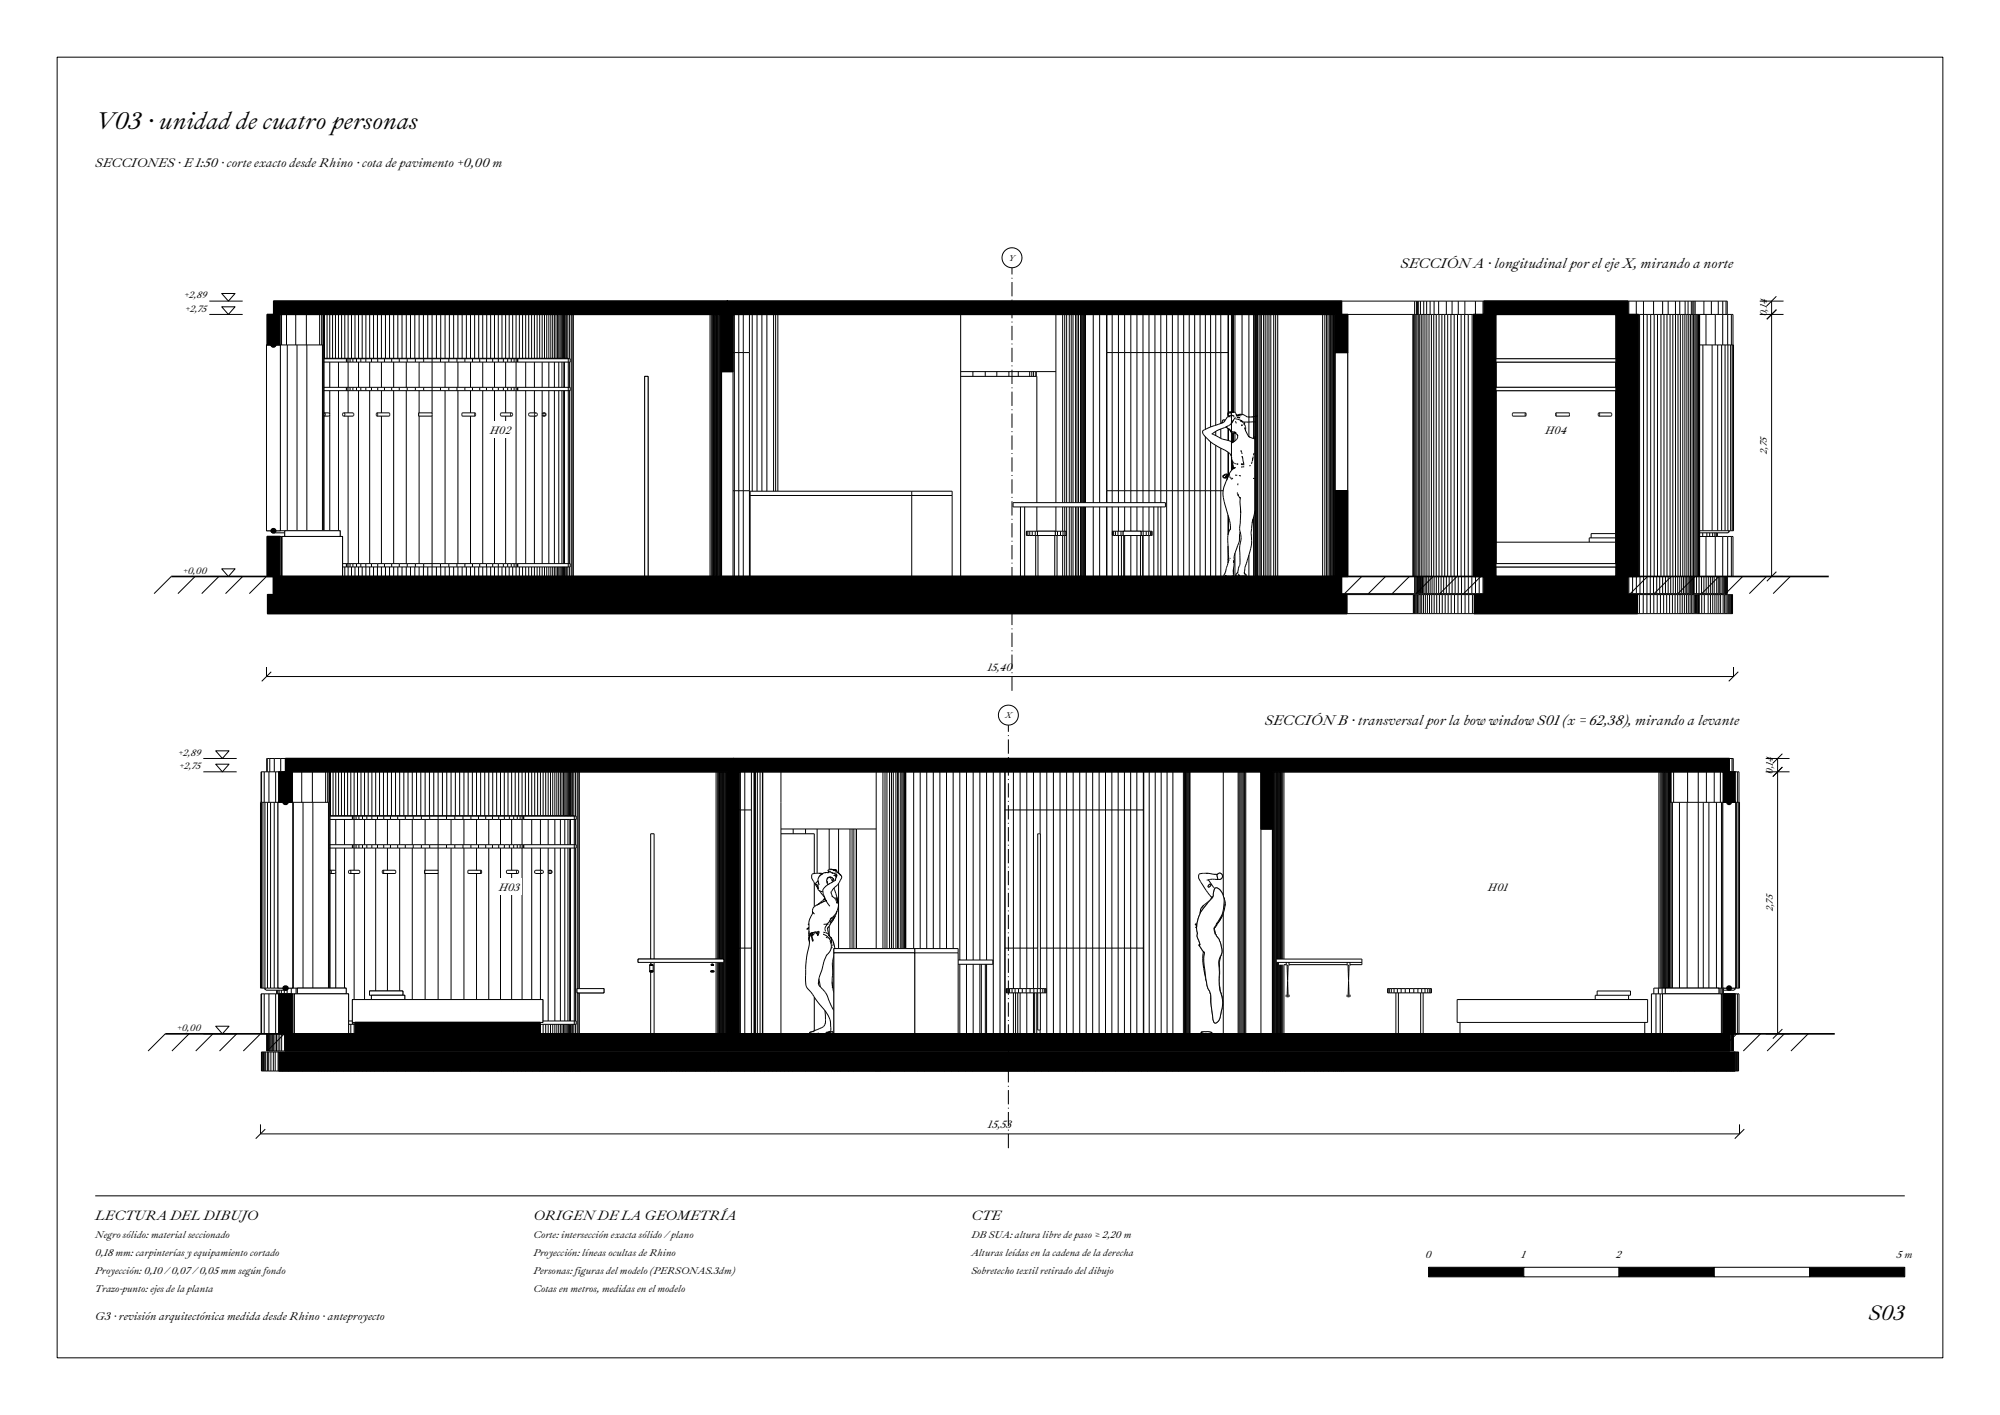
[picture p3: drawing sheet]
<svg xmlns="http://www.w3.org/2000/svg" width="420mm" height="297mm" viewBox="0 0 420 297" stroke-linecap="round" stroke-linejoin="round" font-family="sans-serif">
<defs><g id="words">
<text font-size="5.2" x="20" y="27">V03 · unidad de cuatro personas</text>
<text font-size="4.5" x="392.4" y="277">S03</text>
<g font-size="3">
<text x="294.1" y="56.2">SECCIÓN A · longitudinal por el eje X, mirando a norte</text>
<text x="265.6" y="152.2">SECCIÓN B · transversal por la bow window S01 (x = 62,38), mirando a levante</text>
</g>
<g font-size="2.9">
<text x="20" y="256">LECTURA DEL DIBUJO</text>
<text x="112" y="256">ORIGEN DE LA GEOMETRÍA</text>
<text x="204" y="256">CTE</text>
</g>
<text font-size="2.7" x="20" y="35">SECCIONES · E 1:50 · corte exacto desde Rhino · cota de pavimento +0,00 m</text>
<text font-size="2.4" x="20" y="277">G3 · revisión arquitectónica medida desde Rhino · anteproyecto</text>
<g font-size="2.3">
<text x="102.9" y="91">H02</text>
<text x="324.5" y="91">H04</text>
<text x="207.4" y="140.8">15,40</text>
<text x="104.7" y="187">H03</text>
<text x="312.5" y="187">H01</text>
<text x="207.5" y="236.8">15,53</text>
</g>
<g font-size="2.2">
<text x="299.4" y="264">0</text>
<text x="319.5" y="264">1</text>
<text x="339.4" y="264">2</text>
<text x="398.4" y="264">5 m</text>
</g>
<g font-size="2.1">
<text x="20" y="259.8">Negro sólido: material seccionado</text>
<text x="20" y="263.6">0,18 mm: carpinterías y equipamiento cortado</text>
<text x="112" y="259.8">Corte: intersección exacta sólido / plano</text>
<text x="112" y="263.6">Proyección: líneas ocultas de Rhino</text>
<text x="204" y="259.8">DB SUA: altura libre de paso ≥ 2,20 m</text>
<text x="204" y="263.6">Alturas leídas en la cadena de la derecha</text>
<text x="20" y="267.4">Proyección: 0,10 / 0,07 / 0,05 mm según fondo</text>
<text x="112" y="267.4">Personas: figuras del modelo (PERSONAS.3dm)</text>
<text x="204" y="267.4">Sobretecho textil retirado del dibujo</text>
<text x="20" y="271.2">Trazo-punto: ejes de la planta</text>
<text x="112" y="271.2">Cotas en metros, medidas en el modelo</text>
</g>
<g font-size="2">
<text x="38.7" y="62.6">+2,89</text>
<text x="38.9" y="65.4">+2,75</text>
<text x="371" y="66.4" transform="rotate(-90 371 66.4)">0,14</text>
<text x="371" y="95.3" transform="rotate(-90 371 95.3)">2,75</text>
<text x="38.4" y="120.4">+0,00</text>
<text x="37.4" y="158.6">+2,89</text>
<text x="37.6" y="161.4">+2,75</text>
<text x="372.3" y="162.4" transform="rotate(-90 372.3 162.4)">0,14</text>
<text x="372.3" y="191.3" transform="rotate(-90 372.3 191.3)">2,75</text>
<text x="37.1" y="216.4">+0,00</text>
</g>
<g font-size="1.8">
<text x="211.9" y="54.8">Y</text>
<text x="211.1" y="150.8">X</text>
</g>
</g></defs>
<g fill="none" stroke="#000" stroke-width=".21">
<path d="M56.1 72.4v-6.4h307.8v6.4M56.8 72.4v39M57.3 72l-.4 .4a.51 .51 0 0 0 .7 .4h1.3M57.3 72h1.5M57.3 66v6M57.5 66v-2.8h305.2v2.8M57.6 72l.3 .4-.3 .4M57.9 72.8v38.2M58.1 63.2v2.8M58.8 66v6.4M58.9 72.4v39M59.1 66v6.4"/>
<path d="M59.7 63.2v2.8M60.2 66v6.4M60.3 72.4v39M61.5 63.2v2.8M62.1 66v6.4M62.4 72.4v39M63.6 63.2v2.8M64.3 66v6.4M64.4 72.4v39M64.8 63.2v2.8M66.4 63.2v2.8M66.7 63.2v2.8"/>
<path d="M67.2 63.2l-.1 9.2M67.5 66v6.4M67.7 72.4v39M67.8 66v6.4M67.9 66v6.4M68 72.4v39M68 75.2h51.3v43.8M68 75.3h51.7v.7h-51.7M68.1 66v9.2M68.3 63.2v2.8M68.7 66v9.2M69.2 66v9.3"/>
<path d="M69.2 76v5.3M69.8 66v9.2M70.2 63.2v2.8M70.4 66v9.2M71.1 66v9.3M71.1 76v5.3M71.7 66v9.2M72.3 63.2v2.8M72.4 66v9.2M72.7 75.3v.7M72.8 75.3v.7M73.1 66v20.7"/>
<path d="M73.5 75.3v.7M73.8 66v9.2M73.9 63.2v2.8M74.1 75.3v.7M74.5 66v9.2M74.9 75.3v.7M75.3 66v9.3M75.3 76v5.3M75.4 63.2v2.8M75.8 75.3v.7M76.1 66v9.2M76.8 75.3v.7"/>
<path d="M76.8 66v9.2M77.1 63.2v2.8M77.6 66v9.3M77.6 76v5.3M78 75.3v.7M78.4 66v9.2M78.8 63.2v2.8M79.3 66v9.2M79.3 75.3v.7M80.1 66v9.3M80.1 76v5.3M80.5 63.2v2.8"/>
<path d="M80.7 75.3v.7M80.9 66v9.2M81.8 66v9.2M82.3 75.3v.7M82.3 63.2v2.8M82.7 66v9.3M82.7 76v5.3M83.5 66v9.2M83.8 75.3v.7M84.2 63.2v2.8M84.4 66v9.2M85.3 66v9.3"/>
<path d="M85.3 76v5.3M85.5 75.3v.7M86 63.2v2.8M86.2 66v9.2M87.1 66v9.2M87.2 75.3v.7M87.9 63.2v2.8M88 66v9.3M88 76v5.3M88.9 66v9.2M89 75.3v.7M89.8 63.2v2.8"/>
<path d="M89.8 66v9.2M90.7 66v20.6M91.6 66v9.2M91.7 63.2v2.8M92.5 75.3v.7M92.6 66v9.2M93.5 66v9.3M93.5 76v5.3M93.6 63.2v2.8M94.2 75.3v.7M94.4 66v9.2M95.3 66v9.2"/>
<path d="M95.5 63.2v2.8M96 75.3v.7M96.2 66v9.3M96.2 76v5.3M97.1 66v9.2M97.3 63.2v2.8M97.6 75.3v.7M97.9 66v9.2M98.8 66v9.3M98.8 76v5.3M99.2 75.3v.7M99.7 66v9.2"/>
<path d="M100.1 63.2v2.8M100.5 66v9.2M100.7 75.3v.7M101.4 66v9.3M101.4 76v5.3M101.8 63.2v2.8M102.2 75.3v.7M102.2 66v9.2M103 66v9.2M103.5 75.3v.7M103.6 63.2v2.8M103.8 66v9.3"/>
<path d="M103.8 76v5.3M104.6 66v9.2M104.7 75.3v.7M105.4 66v9.2M105.7 75.3v.7M106 63.2v2.8M106.2 66v9.3M106.2 76v5.3M106.6 75.3v.7M106.9 66v9.2M107.4 75.3v.7M107.6 63.2v2.8"/>
<path d="M107.7 66v9.2M108 75.3v.7M108.4 66v9.3M108.4 76v5.3M108.4 75.3v.7M108.7 75.3v.7M109.1 66v9.2M109.7 66v9.2M109.9 63.2v2.8M110.4 66v9.3M110.4 76v5.3M111 66v9.2"/>
<path d="M111.2 63.2v2.8M111.6 66v9.2M112.2 66v9.3M112.2 76v5.3M112.5 63.2v2.8M112.8 66v9.2M113.3 66v9.2M113.7 63.2v2.8M113.9 66v9.3M113.9 76v5.3M114.3 66v9.2M114.8 66v9.2"/>
<path d="M115.3 66v9.3M115.3 76v5.3M115.4 63.2v2.8M115.7 66v9.2M116.1 66v9.2M116.3 63.2v2.8M116.4 66v9.3M116.4 76v5.3M116.8 66v9.2M117.1 66v9.2M117.2 63.2v2.8M117.3 66v9.3"/>
<path d="M117.3 76v5.3M117.6 66v9.2M117.8 66v9.2M117.9 63.2v2.8M118 66v9.3M118 76v5.3M118.2 66v9.2M118.3 66v9.2M118.4 75.2v.1M118.4 76v5.3M118.4 66v9.3M118.5 63.2v2.8"/>
<path d="M118.5 66v9.3M118.5 76v5.3M118.7 66v9.2M118.9 66v9.2M119.2 63.2v2.8M119.2 66v9.2M119.6 66v9.3M119.6 76v5.3M119.6 63.2v2.8M119.8 63.2v2.8M120 66v58.6M120 63.2v2.8"/>
<path d="M120.1 66l.1 58.6M120.4 63.2v61.4M149.1 66v55M149.1 63.2v2.8M149.4 66v55M149.6 66v55M149.8 66v55M150.1 66v55M150.3 66v55M150.5 66v55M150.5 63.2v2.8M150.7 66v55"/>
<path d="M150.8 66v55M151 66v55M151.1 63.2v2.8M151.2 63.2l-.1 57.8M151.3 66v55M151.4 66v55M151.4 66v58.6M151.5 66v55M151.5 78h2.4M151.7 63.2v2.8M152.1 63.2v2.8M152.7 63.2v2.8"/>
<path d="M153.2 63.2v2.8M153.9 74h3.5M153.9 66v55M154.2 63.2v61.4M155.1 63.2v61.4M156.1 66v55M156.1 63.2v2.8M157.1 63.2v2.8M157.4 66v55M158 66v37.1M158.1 63.2v2.8M159 66v37.1"/>
<path d="M159.2 63.2v2.8M160 66v37.1M160.2 63.2v2.8M161 66v37.1M161.3 63.2v2.8M162.2 63.2v2.8M162.3 63.2v2.8M162.5 66v37.1M162.7 63.2v2.8M162.9 66v37.1M163 63.2v2.8M163.3 63.2v39.9"/>
<path d="M201.7 78h20M201.7 66v55M201.7 79h16v26.5M204.3 78v1M206.9 78v1M209.3 78v1M211.9 78v1M213.8 78v1M216.2 78v1M216.7 78v1M217 78v1M217.5 78v1"/>
<path d="M217.6 78v1M221.7 66v39.5M223.1 63.2v2.8M223.2 66v39.5M223.5 63.2v2.8M223.6 66v39.5M224 66v39.5M224.2 63.2v2.8M224.5 63.2v2.8M224.5 63.2v42.3M224.9 63.2v2.8M225 66v39.5"/>
<path d="M225.3 66v39.5M225.4 63.2v2.8M225.7 63.2v2.8M225.9 66v39.5M225.9 63.2v2.8M226.1 63.2v2.8M226.2 66v39.5M226.3 63.2v2.8M226.5 63.2v42.3M226.6 63.2v2.8M226.7 63.2v2.8M226.9 66v39.5"/>
<path d="M227.1 66v39.5M227.4 66v39.5M227.6 66v39.5M227.7 66v39.5M227.9 66v39.5M228.6 63.2v2.8M229.6 66v39.5M229.9 63.2v2.8M230.9 66v39.5M231.3 63.2v2.8M232.4 66v39.5M232.4 74h25.6"/>
<path d="M232.7 63.2v2.8M233.6 66v39.5M234 63.2v2.8M234.9 66v39.5M235.3 63.2v2.8M236.2 66v39.5M236.7 63.2v2.8M237.5 66v39.5M238 63.2v2.8M238.8 66v39.5M239.3 63.2v2.8M240 66v39.5"/>
<path d="M240.6 63.2v2.8M241.3 66v39.5M241.9 63.2v2.8M242.5 66v39.5M243.1 63.2v2.8M243.8 66v39.5M244.4 63.2v2.8M245 66v55M245.7 63.2v2.8M246.2 66v55M246.9 63.2v2.8M247.4 66v55"/>
<path d="M248.1 63.2v2.8M248.6 66v55M249.3 63.2v2.8M249.7 66v55M250.5 63.2v2.8M250.9 66v55M251.6 63.2v2.8M252 66v55M252.8 63.2v2.8M253.1 66v24.1M253.9 63.2v2.8M254.2 66v23.6"/>
<path d="M255 63.2v2.8M255.3 66v23.2M256.1 63.2v2.8M256.4 66v22.9M257.2 63.2v2.8M257.9 66v20.7M258 66v20.5M258.3 63.2v2.8M258.6 66v29.8v-.3M258.8 66v20.5M258.9 66v20.5M259 66v20.5"/>
<path d="M259.4 63.2l-.1 23.4M259.6 63.2v2.8M260.8 66v21M261.2 63.2v2.8M262.3 66v25.6M262.8 63.2v2.8M263.3 66v26M263.5 66v55M263.6 66v55M263.7 63.2v2.8M263.8 66v55M263.9 66v55"/>
<path d="M264.1 66v55M264.4 66v55M264.6 66v55M264.8 63.2v2.8M264.9 63.2v61.4M265 63.2v2.8M265.2 63.2v2.8M265.4 63.2v61.4M265.5 63.2v2.8M265.7 66v55M265.8 63.2v2.8M266 63.2v2.8"/>
<path d="M266.1 66v58.6M266.3 63.2v2.8M266.5 66v55M266.7 63.2v2.8M266.9 66v55M267 63.2v2.8M267.3 63.2v2.8M267.5 66v55M267.7 63.2v2.8M267.9 66v55M268 63.2v2.8M268.3 63.2v61.4"/>
<path d="M277.8 66v55M278.2 66v55M278.6 66v55M278.7 63.2v2.8M278.9 66v55M279 63.2v2.8M279.2 66v55M279.4 63.2v2.8M279.4 66v55M279.7 66v55M279.7 63.2v2.8M279.9 66v55"/>
<path d="M280 63.2v61.4M280.2 66v55M280.3 66v55M280.3 63.2v2.8M280.4 74h2.6M280.4 66v55M280.5 66v55M280.6 63.2v2.8M280.8 66v8M280.8 63.2v2.8M281 63.2v10.8M281.2 63.2v2.8"/>
<path d="M281.3 66v8M281.4 63.2v2.8M281.5 63.2v2.8M281.5 66v8M281.6 63.2v2.8M281.7 63.2v2.8M281.8 66v8M282.3 74v47M282.5 66v8M282.8 66v55M282.9 66v55M283 66v55"/>
<path d="M296.7 66v55M296.8 66v55M296.9 66v55M297.1 63.2v61.4M297.3 66v58.6M297.5 63.2v2.8M297.6 66v55M297.7 63.2v2.8M297.8 63.2v61.4M298.1 66v58.6M298.3 63.2v2.8M298.5 66v55"/>
<path d="M298.8 66v55M299 63.2v2.8M299.2 66v55M299.6 63.2v2.8M299.6 66v55M300.1 66v55M300.3 63.2v2.8M300.6 66v55M301.1 66v55M301.2 63.2v2.8M301.6 66v58.6M302.1 63.2v2.8"/>
<path d="M302.2 66v55M302.8 66v55M303.4 66v55M303.7 63.2v2.8M304 66v55M304.7 66v55M304.9 63.2v2.8M305.4 66v55M306.1 66v55M306.2 63.2v2.8M306.8 66v55M307.6 63.2v61.4"/>
<path d="M308.3 66v58.6M309.1 66v55M309.5 76h34.5M309.5 66v55M309.5 75.3h34.5M309.5 75.2h4.6v43.8M309.8 66v9.2M309.8 63.2v2.8M310.5 66v9.2M310.8 75.2v.1M310.8 76v5.3M311.3 66v9.2"/>
<path d="M311.4 75.3v.7M311.4 63.2v2.8M311.7 63.2v2.8M311.7 75.3v.7M312.1 66v9.2M312.5 75.2v43.8M312.8 66v55M313.6 66v55M314 76h.1M314.1 66v55M315.3 75.3v.7M316.7 75.3v.7"/>
<path d="M318.3 75.3v.7M319.8 75.3v.7M321.5 75.3v.7M323.2 75.3v.7M325 75.3v.7M326.7 75.3v.7M328.5 75.3v.7M330.2 75.3v.7M332 75.3v.7M333.6 75.3v.7M335.2 75.3v.7M336.7 75.3v.7"/>
<path d="M338.2 75.3v.7M339.4 66v55M339.8 66v55M340.6 66v55M341 75.2v43.8M341.4 66v9.2M341.8 75.3v.7M341.8 63.2v2.8M342 63.2v2.8M342.1 75.3v.7M342.2 66v9.2M342.6 75.2v.1"/>
<path d="M342.6 76v5.3M342.9 66v9.2M343.6 63.2v2.8M343.7 66v9.2M344 75.2h-4.7v43.8M344 66v55M344.3 66v55M345.1 63.2v61.4M345.9 66v55M346.6 66v55M347.2 63.2v2.8M347.4 66v55"/>
<path d="M348.1 66v55M348.8 66v55M349.2 63.2v2.8M349.4 66v55M350.1 66v55M350.3 63.2v2.8M350.7 66v55M351.3 66v55M351.8 63.2v61.4M352.4 66v55M352.7 63.2v2.8M352.9 66v55"/>
<path d="M353.4 66v55M353.8 66v55M353.9 63.2v2.8M354.2 66v58.6M354.5 63.2v2.8M354.6 66v55M355 66v58.6M355.2 63.2v2.8M355.3 66v55M355.5 63.2v2.8M355.6 66v55M355.7 63.2v2.8"/>
<path d="M355.9 66v55M356 63.2v2.8M356.2 66v55M356.4 66v55M356.5 66v55M356.7 66v55M356.8 66v58.6M356.9 66v55M356.9 72.4h7.1v39h-7.1M357.6 72.4v39M357.8 63.2v2.8M358.3 66v6.4"/>
<path d="M359.4 63.2v2.8M359.5 72.4v39M360.2 66v6.4M360.7 72.4v39M360.8 63.2v2.8M361.5 72.4v39M361.8 63.2v9.2M362.3 72.4v39M362.5 63.2v2.8M362.8 66v6.4M362.9 72.4v39M363.4 72.4v39"/>
<path d="M363.6 66v6.4M363.8 72.4v39M364 72.4v39M68 81.3h51.7v.7h-51.7M68 86.7h1l.3 .3-.3 .3h-1M68.1 86.7l.3 .3-.3 .3M69.2 82v4.9M69.2 87.1v24.3M71.1 82v29.4M72 86.8l.1-.1h2a.41 .41 0 0 1 0 .6h-2zM72.3 86.7a.41 .41 0 0 1 0 .6M72.7 81.3v.7"/>
<path d="M72.8 81.3v.7M73.1 87.3v37.3M73.5 81.3v.7M74.1 81.3v.7M74.9 81.3v.7M75.3 82v36.3M75.8 81.3v.7M76.8 81.3v.7M77.6 82v36.3M78 81.3v.7M79.1 86.7h2.7v.5v.1h-2.7l-.1-.3zM79.2 86.7l.1 .3-.1 .3"/>
<path d="M79.3 81.3v.7M80.1 82v4.7M80.1 87.3v31M80.7 81.3v.7M82.3 81.3v.7M82.7 82v36.3M83.8 81.3v.7M85.3 82v36.3M85.5 81.3v.7M87.2 81.3v.7M87.9 86.7v.6M87.9 87v.3h2.8"/>
<path d="M88 82v4.7M88 87.3v31M89 81.3v.7M90.7 87.2v.1M90.7 86.7v.1M90.7 87.3v37.3M90.7 86.7v.6M90.7 86.7h-2.8v.3M92.5 81.3v.7M93.5 82v36.3M94.2 81.3v.7M96 81.3v.7"/>
<path d="M96.2 82v36.3M97.1 86.7h2.7l.1 .5-.1 .1h-2.7zM97.6 81.3v.7M98.8 82v4.7M98.8 87.3v31M99.2 81.3v.7M99.7 86.7v.6M100.7 81.3v.7M101.4 82v36.3M102.2 81.3v.7M103.5 81.3v.7M103.8 82v36.3"/>
<path d="M104.7 81.3v.7M105.2 86.7h2.3a.38 .38 0 0 1 .2 .3 .38 .38 0 0 1-.3 .3h-2.2a.44 .44 0 0 1 0-.6zM105.7 81.3v.7M106.2 82v4.7M106.2 87.3v31M106.6 81.3v.7M107.4 86.7a.44 .44 0 0 0 0 .6M107.4 81.3v.7M108 81.3v.7M108.4 82v36.3M108.4 81.3v.7M108.7 81.3v.7"/>
<path d="M110.4 82v36.3M111 86.8l.2-.1h1.4a.37 .37 0 0 1 .3 .3 .37 .37 0 0 1-.3 .3h-1.4l-.2-.1zM112.2 82v4.7M112.2 87.3v31M112.4 86.7a.37 .37 0 0 0-.2 .3 .37 .37 0 0 0 .2 .3M113.9 82v4.9M113.9 87.1v31.2M114.2 86.7l-.2 .3 .2 .3M114.3 86.7l.2 .3-.2 .3M115.3 82v36.3M116.4 82v36.3M117.3 82v36.3"/>
<path d="M118 82v36.3M118.4 82v36.3M118.5 82v36.3M119.6 82v36.3M253.1 91.7v29.3M254.2 92.8v28.2M254.5 91.1h.1M254.5 91v.1M254.6 91l.3 .2M254.9 91.2h.1M254.9 91.2l1 .5M255.3 90.6v.8"/>
<path d="M255.3 93.5v27.5M255.9 91.7l.5 .3M256.4 90v2M256.4 94.1v26.9M256.4 92.1l2.6 .7M256.7 88.6l-.1 .2M256.7 88.7v.1M256.7 88.3v.1M256.8 88.5v.1M256.9 88.6l-.1 .1M256.9 99.9v.3M256.9 99.9v.1"/>
<path d="M256.9 88.1h.1M256.9 88.1l.1 .1M256.9 88.1l-.2 .1v.4M257 99.8l-.1 .1M257 88.2h.1M257.1 88.1l.1 .1M257.1 88.2h.2M257.1 88.2h-.1M257.3 88.2l-.4 .4-4.2 1.7a.78 .78 0 0 0 .3 1.2l.2 .3a14.9 14.9 0 0 0 4.5 3l.3 .2M257.4 89.6l.3 .2M257.4 89.6h.1M257.5 89.5l.1 .1"/>
<path d="M257.6 89.7l.4 .3M257.7 89.5h-.2M257.7 100h.1M257.7 99.7l-.4 .5M257.8 99.8l-.7 .5M257.8 99.7l-.1 .1M257.8 99.9l-.4 .4M257.8 89.9l.2 .1M257.8 99.9h.1M257.8 99.8l.1 .1M257.8 99.9l.2 .1M257.9 99.7h-.6l-.5 .3"/>
<path d="M257.9 99.7h.1M257.9 87.1l.1 .2M257.9 99.9h.1M257.9 86.8v.1M257.9 87.1h.1M257.9 99.6a.67 .67 0 0 0-.7 0 .67 .67 0 0 0-.4 .6 .71 .71 0 0 0 1.1-.3M257.9 86.9v.1M257.9 87.1v.4M257.9 90v2.4M257.9 94.9v4.7M257.9 99.6h.1M257.9 87.1v.1"/>
<path d="M257.9 99.6l.1 .1M257.9 87v.1M257.9 99.7h.1zM257.9 99.6v.2v-.1M257.9 87h.1M257.9 86.9h.1M257.9 87.1l.1 .1M258 86.8l-.1 .1M258 95h.1M258 100l-.2 .3M258 87.2v.2M258 90v2.5"/>
<path d="M258 95v4.7M258 90l.1 .2M258 95l.3 .2M258 87.2v.1M258 86.8v.1M258 90h.1M258 99.9h.1M258 100h.1M258 99.9v.1M258 87.3h.2M258.1 86.8l-.2 .2M258.1 99.9h-.1"/>
<path d="M258.1 86.6h-.1M258.1 99.7h.1M258.1 87.3h.1M258.1 99.9h.1M258.1 86.5h.1M258.1 90.1a2.29 2.29 0 0 0 1.5 .8M258.1 99.6l-.1 .1M258.1 90l.3 .3M258.1 86.5h-.2v.4M258.1 99.6v.1M258.2 87.5h-.2M258.2 99.6l-.1 .3"/>
<path d="M258.2 99.6l-.1 .1M258.2 87.3h.1M258.2 86.7l-.3 .4M258.2 87.3a1.32 1.32 0 0 0-.9 .9M258.2 86.7h.1M258.2 86.5h.3M258.2 86.6l-.3 .2M258.2 95.2l.4 .4M258.3 86.7h-.1M258.3 99.6l-.2 .1M258.3 87.3h-.1M258.3 87.3l-.1 .2"/>
<path d="M258.4 86.5h.1M258.4 90.3a.63 .63 0 0 0 .9 .6M258.4 86.7h-.1M258.4 86.7h.1M258.4 86.5l.2 .1M258.5 86.6h.3M258.5 90.4h.1M258.5 90.4l.1 .2M258.5 87.5l-.1 .1M258.5 87.4h.1M258.6 95.5v.1M258.6 86.6l-.2 .1"/>
<path d="M258.6 86.6h.1M258.6 95.6l.1 .1M258.6 95.6v.2M258.6 86.6l-.3 .1M258.6 95.8v.1M258.6 95.9v2.9M258.6 95.9a1.23 1.23 0 0 0 .5 1.2M258.6 95.9l.1 .2M258.6 90.6l.2 .1M258.7 86.6h.1M258.7 96.4a.79 .79 0 0 0 .6 .9M258.7 96.7l.1 .5"/>
<path d="M258.8 86.6l-.3 .1M258.8 87.2l-.3-.1-.3 .4M258.8 97.2l.2 .8M258.8 90.9v1.8M258.8 97.2v1.3M258.8 87.2l-.1 .1M258.8 87.2l.3 .2M258.9 91v1.8M258.9 97.6v.8M258.9 98.4l-.5 .7-.3 .5M259 86.5h.1M259 86.5h-.5"/>
<path d="M259 87.3h-.1M259 98.4l.5-.3-.6 .3M259 87.2h-.2M259 90.6l.5 .1M259 92.8l-.5 .2M259 98l.1 .3M259 91v1.8M259 98v.3M259 86.6h.1M259 92.8l-.3 .1M259 86.5l.3 .1M259.1 88.2l-.2 .2a3.3 3.3 0 0 1-2.4 1.6l-2 1.1"/>
<path d="M259.1 87.3l.1 .1M259.1 90.7l.2 .1M259.1 87.5l.1 .1M259.2 86.6h-.4M259.2 98.1v.1M259.3 87.7l-.8 1.2M259.3 87.7h.1M259.3 90.8h.1M259.3 90.8l.3 .1M259.3 92.6l-.3 .2M259.3 90.9v1.6M259.3 86.6h.1"/>
<path d="M259.3 90.8l-.1-.1 .4 .2M259.3 90.8l.4 .4M259.3 86.6h.2a.41 .41 0 0 0 .4 .5M259.4 90.8l-.1 .1M259.4 99.7l.4 .1M259.4 87.6h.1M259.4 97.3h.2M259.4 87.9l.5 .1M259.4 92.5l-.2 .1M259.4 88.4l.2 .5M259.5 92.5h-.1M259.6 97.3h.1"/>
<path d="M259.6 87.1l.3 .1M259.6 87.1h.1M259.6 87v.1M259.6 87.1v.1M259.7 97.4l.3 .1zM259.7 92.2h.1M259.7 91.2l.2 .2M259.7 91.2l.2 .2a1.02 1.02 0 0 1-.5 1.1M259.8 87.6h.1M259.9 87.2h.3M259.9 87.6h.1M259.9 87.2l-.1 .1 .2-.1 .5 .1"/>
<path d="M259.9 87.6l.5 .1-.6-.1M259.9 87.6h-.1M259.9 88l.9 .3M260 87.5l-.1 .1M260.1 87.3h.1M260.1 87.3v.1M260.1 87a1.85 1.85 0 0 1 1.9 .5h.4M260.1 87l-.2 .1M260.1 87l.8 .1M260.1 87l-.4 .4M260.2 99.8l.4 .1M260.5 88.1l.2 .3"/>
<path d="M260.6 94.5v.3M260.6 97.5l.7 .1M260.6 94.6l.3 .7M260.7 88.5h.1M260.7 88.5h.2M260.7 88.4h-.2l.2 .1M260.7 88.3l.1 .1M260.7 88.2l.1 .1M260.7 97.4h.1M260.7 97.4h.3M260.7 89.2l.1 .2M260.8 88.3v.1"/>
<path d="M260.8 89.1l.1 .3M260.8 88.5h.1M260.9 88.5h2.8M260.9 88.5h.1M260.9 88.5v.1M260.9 88.5l.1 .1M261 88.6v.1M261 96.2l-.2-.4 .2 .9M261 96.7l.2 .7h-.6M261 96.7h.1M261.2 88.6h.1M261.3 88.6l.1 .3-.2 .2-.1-.3"/>
<path d="M261.3 98h-.7M261.3 89l.3 .6-.1 .7M261.4 89.7v.2M261.4 89.9l.2 .5M261.4 89.9v.1M261.4 90h.1M261.6 90.4l.6 1.2M262.2 91.6h.1M262.2 91.6l.2 .2M262.3 91.6l.9 .5M262.4 87.5l-.2 .1M262.6 97.7l-.2 .1"/>
<path d="M263 96.9l-.2 .4M263.1 96.5l-.1 .3M263.1 87.5h-.3M263.2 95.8l-.2 .7 .1-.3M263.2 92.1h.1M263.2 92.1h.3M263.4 95.1l-.2 .5M263.4 91.8l-.2 .3M263.6 91.6l-.2 .2M264 87.3l-1.6 .2M309.5 81.3h34.5M309.5 82h34.5"/>
<path d="M310.8 82v36.3M311.4 81.3v.7M311.7 81.3v.7M315.3 81.3v.7M316.7 81.3v.7M317.7 86.7h2.7l.1 .5-.1 .1h-2.7zM318.3 81.3v.7M319.8 81.3v.7M320.3 86.7v.6M321.5 81.3v.7M323.2 81.3v.7M325 81.3v.7"/>
<path d="M326.7 81.3v.7M326.7 86.7v.6h2.9M328.5 81.3v.7M329.5 87.2l.1 .1M329.6 87.3v-.6h-2.9v.6M330.2 81.3v.7M332 81.3v.7M333.6 81.3v.7M335.2 81.3v.7M335.7 86.7h2.7v.5v.1h-2.7l-.1-.3zM335.8 86.7l.1 .3-.1 .3M336.7 81.3v.7"/>
<path d="M338.2 81.3v.7M341.8 81.3v.7M342.1 81.3v.7M342.6 82v36.3M56.9 111.4h.1M56.9 111.4l.4 .4h2.5M57.3 112.6v8.4M57.6 111l.3 .4-.3 .4M58.8 112.6l-.1 12M58.9 111h-1.6l-.4 .4M59.1 112.6v8.4M59.2 112.6v8.4"/>
<path d="M59.7 112.6v8.4M59.8 111.4v1.2M59.9 111.4v1.2M60.7 112.6v8.4M60.9 111.4v1.2M61.6 112.6v8.4M61.8 111.4v1.2M62.9 112.6l.1 12M63 111.4v1.2M64.1 111.4v1.2M64.3 112.6v8.4M65.5 111.4v1.2"/>
<path d="M65.8 112.6v8.4M67 111.4v1.2M67.4 112.6v8.4M68 111.4v-39h-12v39h15.4v1.2M68.3 111.4v1.2M68.7 112.6v8.4M69.9 111.4v1.2M70.4 112.6v8.4M71.9 118.3h47.8v.7h-47.8M72.4 119v2M72.7 118.3v.7M72.8 118.3v.7"/>
<path d="M73.5 118.3v.7M73.8 119v5.6M74.1 118.3v.7M74.5 119v2M74.9 118.3v.7M75.3 119v2M75.8 118.3v.7M76.1 119v2M76.8 118.3v.7M76.8 119v2M77.6 119v2M78 118.3v.7"/>
<path d="M78.4 119v2M79.3 119v2M79.3 118.3v.7M80.1 119v2M80.7 118.3v.7M80.9 119v2M81.8 119v2M82.3 118.3v.7M82.7 119v2M83.5 119v2M83.8 118.3v.7M84.4 119v2"/>
<path d="M85.3 119v2M85.5 118.3v.7M86.2 119v2M87.1 119v2M87.2 118.3v.7M88 119v2M88.9 119v2M89 118.3v.7M89.8 119v2M91.6 119v2M92.5 118.3v.7M92.6 119v2"/>
<path d="M93.5 119v2M94.2 118.3v.7M94.4 119v2M95.3 119v2M96 118.3v.7M96.2 119v2M97.1 119v2M97.6 118.3v.7M97.9 119v2M98.8 119v2M99.2 118.3v.7M99.7 119v2"/>
<path d="M100.5 119v2M100.7 118.3v.7M101.4 119v2M102.2 118.3v.7M102.2 119v2M103 119v2M103.5 118.3v.7M103.8 119v2M104.7 118.3l-.1 2.7M105.4 119v2M105.7 118.3v.7M106.2 119v2"/>
<path d="M106.6 118.3v.7M106.9 119v2M107.4 118.3v.7M107.7 119v2M108 118.3v.7M108.4 119v2M108.4 118.3v.7M108.7 118.3v.7M109.1 119v2M109.7 119v2M110.4 119v2M111 119v2"/>
<path d="M111.6 119v2M112.2 119v2M112.8 119v2M113.3 119v2M113.9 119v2M114.3 119v2M114.8 119v2M115.3 119v2M115.7 119v2M116.1 119v2M116.4 119v2M116.8 119l-.1 5.6"/>
<path d="M117.1 119v2M117.3 119v2M117.6 119v2M117.8 119v2M118 119v2M118.2 119v5.6M118.3 119v2M118.4 119v2M118.5 119v2M118.7 119v2M118.9 119v2M119.2 119v2"/>
<path d="M119.6 119v5.6M153.9 103h3.5M157.5 104h42.5M191.5 103.1v17.9M212.7 105.5h32v.9h-32zM214.3 106.4v14.6M215.2 106.4v14.6M215.5 111.5h8.4v.9h-8.4zM215.6 111.5v.9M215.9 111.5v.9M216.2 111.5v.9M216.8 111.5v.9"/>
<path d="M217.4 111.5v.9M217.5 112.4v8.6M217.7 106.4v5.1M217.9 111.5v.9M218 112.4v8.6M218.1 111.5v.9M218.9 111.5v.9M219.7 111.5v.9M220.6 111.5v.9M221.3 111.5v.9M221.5 112.4v8.6M221.6 111.5v.9"/>
<path d="M221.7 106.4v5.1M222 112.4v8.6M222.1 111.5v.9M222.7 111.5v.9M223.2 106.4v5.1M223.2 112.4v8.6M223.2 111.5v.9M223.6 106.4v14.6M223.9 111.5v.9M224 106.4v14.6M224.5 106.4v14.6M225 106.4v14.6"/>
<path d="M225.3 106.4v14.6M225.9 106.4v14.6M226.2 106.4v14.6M226.5 106.4v14.6M226.9 106.4v14.6M227.1 106.4v14.6M227.4 106.4v14.6M227.6 106.4v14.6M227.7 106.4v14.6M227.9 106.4v14.6M229.6 106.4v14.6M230.9 106.4v14.6"/>
<path d="M232.4 106.4v14.6M232.4 103h24.5M233.5 111.5h8.4v.9h-8.4zM233.6 106.4v5.1M233.6 112.4v8.6M233.6 111.5v.9M233.9 111.5v.9M234.2 111.5v.9M234.8 111.5v.9M234.9 106.4v5.1M234.9 112.4v8.6M235.4 111.5v.9"/>
<path d="M235.5 112.4v8.6M235.9 111.5v.9M236 112.4v8.6M236.1 111.5v.9M236.2 106.4v5.1M236.2 112.4v8.6M236.9 111.5v.9M237.5 106.4v5.1M237.5 112.4v8.6M237.7 111.5v.9M238.6 111.5v.9M238.8 106.4v5.1"/>
<path d="M238.8 112.4v8.6M239.3 111.5v.9M239.5 112.4v8.6M239.6 111.5v.9M240 112.4v8.6M240 106.4v5.1M240.1 111.5v.9M240.7 111.5v.9M241.2 111.5v.9M241.3 106.4v5.1M241.3 112.4v8.6M241.6 111.5v.9"/>
<path d="M241.9 111.5v.9M242.3 106.4v14.6M243.2 106.4v14.6M243.8 106.4v14.6M256.9 100.2h.1M256.9 100.2l.2 .1M257.1 100.3h.1M257.3 100.2l-.2 .1M257.4 100.2l-.1 .1M257.5 100.1v.1M257.7 100v.1M257.7 100.2l-.2 .2-.2-.2"/>
<path d="M257.7 100.2h-.1M257.8 100.1l-.2 .7M257.8 100.3a6.6 6.6 0 0 0-.3 6.4l.2 .7a9.8 9.8 0 0 1 .7 3.5M257.8 100.3h.1M257.9 100.1l-.2 .1M257.9 108.1v4.2M257.9 114.6v3M257.9 117.9v.2M257.9 117.9v.1M257.9 117.6v.3M257.9 118.1l-.7 2.4M257.9 118.1h.1"/>
<path d="M258 108.5v3.3M258 117v.2M258 117l-.1 .6M258.1 117.5l-.2 .6M258.2 100l.2 .3M258.4 111.1l-.1 .1M258.4 111.1a7.3 7.3 0 0 0-.5 4.2l.1 1.7M258.4 117.1l-.2 .2M258.4 111.1v.1M258.4 110.8v.2M258.4 110.9v.2M258.4 100.4l.2 .2"/>
<path d="M258.6 100.3l.3 .2M259 117.6v.6M259 119.4v1.2l-.2 .4M259 119.4v1.1M259.3 116.1l.1 8.5M259.4 116l-.3 .9-.1 2.5M259.8 103.4l.1 .4M259.9 101.8h.1M259.9 103.8h.1M259.9 103.8l.1 .1M260 103.7l.1 .5 .3 .3M260 101.5l-.1 .3"/>
<path d="M260 103.9h.1M260.3 104.5l.1-.1zM260.4 118.5l-.5 1.8M260.4 104.4v.1M260.4 104.4h.1M260.4 111.6v.3a6.9 6.9 0 0 1-.9 3.7l-.1 .5M260.4 104.5l.1 .1M260.5 104.5h.1M260.5 104.5v3.3l-.2 3.2 .3 1.8M260.5 106.8l.1 1M260.6 112.8v.4a14 14 0 0 0-.2 4.9v.4M262.3 116.5v4.5"/>
<path d="M262.7 111.7l.1 1a13.6 13.6 0 0 1-1.3 6.1l-.2 1.6M263 109.6l-.1 .1M263 109.5v.1M263.1 109l-.4 2.7M263.1 100.4l.4 .1M263.3 108.6v12.4M263.4 108.1l-.4 1.3M263.6 107.2l-.2 .9M280.4 103h2.6M280.8 103v18M281 103v21.6M281.3 103v18"/>
<path d="M281.5 103v18M281.8 103v18M282.5 103v18M309.5 119h34.5M309.5 118.3h34.5M309.8 119v2M310.5 119v2M311.3 119v2M311.4 118.3v.7M311.7 118.3v.7M312.1 119v2M314.1 113.8h25.2"/>
<path d="M315.3 118.3v.7M316.7 118.3v.7M318.3 118.3v.7M319.8 118.3v.7M321.5 118.3v.7M323.2 118.3v.7M325 118.3v.7M326.7 118.3v.7M328.5 118.3v.7M330.2 118.3v.7M332 118.3v.7M333.6 118.3v.7"/>
<path d="M335.2 118.3v.7M336.7 118.3v.7M338.2 118.3v.7M339.3 112.9h-5.6v.9M339.3 112h-5.2v.9M341.4 119v2M341.8 118.3v.7M342.1 118.3v.7M342.2 119v2M342.9 119v2M343.7 119v2M356.9 111.8h3.7"/>
<path d="M356.9 112.6h7v8.4h-307.8v-8.4h15.8v8.4M357.6 111.8v.8M358.3 112.6v8.4M358.4 111.8v.8M359 111.8v.8M359.7 111.8v.8M360.1 111.8v.8M360.2 112.6v8.4M360.4 111.8v.8M360.6 111.8v.8M360.6 111.8h.1M361.8 112.6v12"/>
<path d="M362.5 111.8h.1M362.8 112.6v8.4M362.8 111.8h.1M363 111.7l.2-.3-.4 .4h-2.2M363.6 112.6v8.4M56.2 124.8h307.6v4h-307.6zM56.5 124.8v4M56.9 124.8v4M57.4 121v3.6h305.3v-3.6M57.6 124.8v4M57.7 121v3.6M58 124.8v4"/>
<path d="M58.1 121v3.6M58.8 124.8v4M59.2 121v3.6M59.3 124.8v4M59.7 121v3.6M60.1 124.8v4M60.2 121v3.6M60.7 121v3.6M60.7 124.8v4M61.2 121v3.6M61.6 124.8v4M61.8 121v3.6"/>
<path d="M62.2 124.8v4M62.4 121v3.6M63.2 124.8v4M63.9 124.8v4M63.9 121v3.6M64.5 121v3.6M64.9 124.8v4M65.5 121v3.6M65.6 124.8v4M65.7 124.8v4M66.3 124.8v4M66.4 121v3.6"/>
<path d="M66.5 121v3.6M66.6 121v3.6M66.7 121v3.6M66.9 124.8v4M67.2 121v3.6M67.5 124.8v4M67.7 121v3.6M68.1 124.8v4M68.3 121v3.6M68.8 124.8v4M68.9 121v3.6M69.4 124.8v4"/>
<path d="M69.6 121v3.6M70.2 124.8v4M70.2 121v3.6M70.9 124.8v4M70.9 121v3.6M71.6 121v3.6M71.6 124.8v4M72.3 121v3.6M72.4 124.8v4M73.2 124.8v4M74 124.8v4M74.6 121v3.6"/>
<path d="M74.8 124.8v4M75.4 121v3.6M75.7 124.8v4M76.2 121v3.6M76.5 124.8v4M77.1 121v3.6M77.4 124.8v4M77.9 121v3.6M78.3 124.8v4M78.8 121v3.6M79.2 124.8v4M79.6 121v3.6"/>
<path d="M80.2 124.8v4M80.5 121v3.6M81.1 124.8v4M81.4 121v3.6M82 124.8v4M82.3 121v3.6M82.9 124.8v4M83.2 121v3.6M83.9 124.8v4M84.2 121v3.6M84.9 124.8v4M85.1 121v3.6"/>
<path d="M85.8 124.8v4M86 121v3.6M86.8 124.8v4M86.9 121v3.6M87.8 124.8v4M87.9 121v3.6M88.8 124.8v4M88.8 121v3.6M89.7 124.8v4M89.8 121v3.6M90.7 124.8v4M91.7 121v3.6"/>
<path d="M91.7 124.8v4M92.6 121v3.6M92.7 124.8v4M93.6 121v3.6M93.7 124.8v4M94.5 121v3.6M94.6 124.8v4M95.5 121v3.6M95.7 124.8v4M96.4 121v3.6M96.6 124.8v4M97.3 121v3.6"/>
<path d="M97.5 124.8v4M98.2 121v3.6M98.6 124.8v4M99.1 121v3.6M99.5 124.8v4M100.1 121v3.6M100.4 124.8v4M101 121v3.6M101.3 124.8v4M101.8 121v3.6M102.2 124.8v4M102.7 121v3.6"/>
<path d="M103.2 124.8v4M103.6 121v3.6M104 124.8v4M104.4 121v3.6M104.9 124.8v4M105.2 121v3.6M105.8 124.8v4M106 121v3.6M106.6 124.8v4M106.8 121v3.6M107.5 124.8v4M107.6 121v3.6"/>
<path d="M108.3 124.8v4M108.4 121v3.6M109.1 124.8v4M109.1 121v3.6M109.8 124.8v4M109.9 121v3.6M110.6 121v3.6M110.6 124.8v4M111.2 121v3.6M111.3 124.8v4M111.9 121v3.6M112 124.8v4"/>
<path d="M112.5 121v3.6M112.7 124.8v4M113.2 121v3.6M113.4 124.8v4M113.7 121v3.6M114 124.8v4M114.3 121v3.6M114.6 124.8v4M114.8 121v3.6M115.2 124.8v4M115.4 121v3.6M115.8 124.8v4"/>
<path d="M115.9 121v3.6M116.3 124.8v4M116.3 121v3.6M116.8 124.8v4M117.2 121v3.6M117.3 124.8v4M117.5 121v3.6M117.7 124.8v4M117.9 121v3.6M118.2 124.8v4M118.5 121v3.6M118.6 124.8v4"/>
<path d="M118.7 121v3.6M118.9 124.8v4M119 121v3.6M119.2 121v3.6M119.2 124.8v4M119.3 121v3.6M119.5 121v3.6M119.5 124.8v4M119.7 121v3.6M119.8 124.8v4M119.8 121v3.6M120.1 124.8v4"/>
<path d="M120.3 124.8v4M120.4 124.8v4M120.6 124.8v4M120.7 124.8v4M135.4 121v-42h.7v42M137.1 124.8v4M137.4 124.8v4M137.8 124.8v4M138 121v3.6M138.3 124.8v4M138.5 121v3.6M138.7 124.8v4"/>
<path d="M138.9 121v3.6M139.2 124.8v4M139.3 121v3.6M139.7 124.8v4M139.8 121v3.6M140.2 121v3.6M140.3 124.8v4M140.8 121v3.6M140.8 124.8v4M141.3 121v3.6M141.4 124.8v4M141.9 121v3.6"/>
<path d="M142.1 124.8v4M142.4 121v3.6M142.7 124.8v4M143.1 121v3.6M143.4 124.8v4M143.7 121v3.6M144.1 124.8v4M144.4 121v3.6M144.8 124.8v4M145 121v3.6M145.6 124.8v4M145.8 121v3.6"/>
<path d="M146.3 124.8v4M146.5 121v3.6M147.1 124.8v4M147.3 121v3.6M148 124.8v4M148 121v3.6M148.8 124.8v4M148.8 121v3.6M149.6 124.8v4M149.7 121v3.6M150.5 121v3.6M150.5 124.8v4"/>
<path d="M151.5 124.8v4M152.3 121v3.6M152.4 124.8v4M153.2 121v3.6M153.3 124.8v4M154.3 124.8v4M155.3 124.8v4M156.1 121v3.6M156.3 124.8v4M157.1 121v3.6M157.4 124.8v4M157.5 121v-17.9h42.5v17.9"/>
<path d="M158.1 121v3.6M158.4 124.8v4M159.2 121v3.6M159.5 124.8v4M160.2 121v3.6M160.3 124.8v4M160.7 124.8v4M161.2 124.8v4M161.3 121v3.6M161.5 124.8v4M161.9 124.8v4M162.2 121v3.6"/>
<path d="M162.3 121v3.6M162.4 124.8v4M162.7 121v3.6M162.9 124.8v4M163 121v3.6M163.3 121v3.6M163.3 124.8v4M173.8 124.8v4M173.9 121v3.6M174.1 121v3.6M174.3 121v3.6M174.3 124.8v4"/>
<path d="M174.4 121v3.6M174.6 121v3.6M175 124.8v4M175.2 121v3.6M175.7 121v3.6M175.8 124.8v4M176.2 121v3.6M176.4 124.8v4M176.7 121v3.6M177.3 124.8v4M177.5 121v3.6M178.1 121v3.6"/>
<path d="M178.2 124.8v4M178.6 121v3.6M178.9 124.8v4M179.3 121v3.6M179.8 124.8v4M179.9 121v3.6M180.5 121v3.6M180.9 124.8v4M181.2 121v3.6M181.6 124.8v4M181.8 121v3.6M182.5 121v3.6"/>
<path d="M182.7 124.8v4M183.6 121v3.6M183.8 124.8v4M184.3 121v3.6M184.6 124.8v4M185 121v3.6M185.7 124.8v4M185.8 121v3.6M186.5 121v3.6M186.9 124.8v4M187.3 121v3.6M187.8 124.8v4"/>
<path d="M188.1 121v3.6M188.9 121v3.6M189 124.8v4M189.7 121v3.6M189.8 124.8v4M190.5 121v3.6M191.1 124.8v4M191.3 121v3.6M191.9 124.8v4M192.1 121v3.6M192.9 121v3.6M193.2 124.8v4"/>
<path d="M194 124.8v4M194.1 121v3.6M194.9 121v3.6M195.3 124.8v4M195.7 121v3.6M196.2 124.8v4M196.6 121v3.6M197.4 121v3.6M197.4 124.8v4M198.2 121v3.6M198.3 124.8v4M199 121v3.6"/>
<path d="M199.6 124.8v4M199.8 121v3.6M200.4 124.8v4M200.6 121v3.6M201.4 121v3.6M201.7 124.8v4M202.2 121v3.6M202.5 124.8v4M203.4 121v3.6M203.7 124.8v4M204.2 121v3.6M204.5 124.8v4"/>
<path d="M204.9 121v3.6M205.7 121v3.6M205.7 124.8v4M206.4 121v3.6M206.5 124.8v4M207.2 121v3.6M207.7 124.8v4M207.9 121v3.6M208.4 124.8v4M208.9 121v3.6M209.5 124.8v4M209.6 121v3.6"/>
<path d="M210.2 124.8v4M210.3 121v3.6M211 121v3.6M211.3 124.8v4M211.6 121v3.6M212 124.8v4M212.2 121v3.6M212.8 121v3.6M212.9 124.8v4M213.4 121v3.6M213.6 124.8v4M214 121v3.6"/>
<path d="M214.5 124.8v4M214.5 121v3.6M215.1 121v3.6M215.1 124.8v4M215.6 121v3.6M215.9 124.8v4M216.1 121v3.6M216.4 124.8v4M216.5 121v3.6M216.9 121v3.6M217 121v3.6M217.2 121v3.6"/>
<path d="M217.2 124.8v4M217.4 121v3.6M217.5 121v3.6M217.7 124.8v4M221.6 124.8v4M221.7 124.8v4M221.8 124.8v4M221.9 124.8v4M221.9 121v3.6M222.1 124.8v4M222.1 121v3.6M222.2 124.8v4"/>
<path d="M222.2 121v3.6M222.3 124.8v4M222.4 121v3.6M222.5 124.8v4M222.5 121v3.6M222.6 121v3.6M222.7 121v3.6M222.8 124.8v4M223.7 124.8v4M223.8 121v3.6M224.7 121v3.6M224.8 124.8v4"/>
<path d="M225.7 121v3.6M225.7 124.8v4M226.6 121v3.6M226.7 124.8v4M226.7 121v3.6M227.7 124.8v4M227.8 124.8v4M228.6 121v3.6M228.9 124.8v4M229.9 121v3.6M230.3 124.8v4M231.3 121v3.6"/>
<path d="M231.6 124.8v4M232.7 121v3.6M233 124.8v4M234 121v3.6M234.4 124.8v4M235.3 121v3.6M235.7 124.8v4M236.7 121v3.6M237.1 124.8v4M238 121v3.6M238.4 124.8v4M239.3 121v3.6"/>
<path d="M239.8 124.8v4M240.6 121v3.6M241.1 124.8v4M241.9 121v3.6M242.4 124.8v4M243.1 121v3.6M243.7 124.8v4M244.4 121v3.6M245 124.8v4M245.7 121v3.6M246.2 124.8v4M246.9 121v3.6"/>
<path d="M247.4 124.8v4M248.1 121v3.6M248.7 124.8v4M249.3 121v3.6M249.9 124.8v4M250.5 121v3.6M251.1 124.8v4M251.6 121v3.6M252.3 124.8v4M252.8 121v3.6M253.5 124.8v4M253.9 121v3.6"/>
<path d="M254.6 124.8v4M255 121v3.6M255.8 124.8v4M256.1 121v3.6M256.9 124.8v4M257.2 121v3.6M257.2 120.4l-.2 .4 .1 .2M257.3 120.9h.1M257.3 120.7l.2 .2M257.3 120.9l.8 .1M257.3 120.8v.1M257.3 120.9l-.1 .1"/>
<path d="M257.4 120.8l-.1 .1M257.4 120.9h.1M257.4 120.9l.2 .1M257.4 120.9h-.2M257.5 120.8l-.2 .1M257.5 120.9h.1M257.5 120.8v.1M257.5 120.9l.1 .1M257.6 120.9v.1M258 124.8v4M258 121h.1M258.2 120.9l-.1 .1"/>
<path d="M258.3 121v3.6M258.8 121h.1M258.8 121h-1.2M258.8 120.9l-.4 .1M258.9 120.9v.1M259 120.7v.3M259 124.8v4M259.4 120.7l.1 .2h.4M259.6 121v3.6M259.6 120.5l-.2 .2M259.7 120.8l.2 .1h.8M259.7 120.9h.1"/>
<path d="M259.8 120.2l-.2 .3M259.9 124.8v4M259.9 120.2v.1M259.9 120.1v.1M260 120.2h-.1M260 120.4l.1 .3M260.1 120.6h.1M260.1 120.6l.1 .1M260.1 120.7l.1 .1M260.2 120.8v.1M260.2 120.9h.1M260.2 120.9l.8 .1"/>
<path d="M260.3 120.9h-.1M260.4 120.9h-.3M260.4 120.9h-.1M260.4 120.9h.1M260.7 120.9l.7 .1M260.8 121h.1M260.9 120.9h.1M261 121h.1M261.2 121v3.6M261.3 120.1h.1M261.3 120.2l.1 .3-.1-.1M261.4 120.9l-.4 .1"/>
<path d="M261.4 120.9h.1M261.4 120.4h.1M261.4 120.4l.1 .1M261.4 120.4l.3 .3-.1 .2M261.5 120.9h-.1M261.5 120.9l-.1 .1M261.6 120.6l.1 .2-.1 .1M261.6 120.9l-.2 .1M261.6 120.9h.1M261.6 124.8v4M262.8 121v3.6M263.2 124.8v4"/>
<path d="M263.6 124.8v4M263.7 121v3.6M263.7 124.8v4M263.8 124.8v4M264 124.8v4M264.2 124.8v4M264.4 124.8v4M264.7 124.8v4M264.7 121v3.6M264.8 121v3.6M265 124.8v4M265 121v3.6"/>
<path d="M265.2 121v3.6M265.4 124.8v4M265.5 121v3.6M265.7 124.8v4M265.8 121v3.6M266.1 124.8v4M266.3 121v3.6M266.6 124.8v4M266.6 121v3.6M266.9 121v3.6M267 124.8v4M267.3 121v3.6"/>
<path d="M267.4 124.8v4M267.6 121v3.6M267.9 124.8v4M268 121v3.6M268.3 124.8v4M278.7 121v3.6M279 121v3.6M279.4 121v3.6M279.7 121v3.6M280.1 124.8v4M280.3 121v3.6M280.4 124.8v4"/>
<path d="M280.6 121v3.6M280.8 124.8v4M280.8 121v3.6M281.1 124.8v4M281.2 121v3.6M281.4 121v3.6M281.4 124.8v4M281.5 121v3.6M281.6 121v3.6M281.7 121v3.6M281.7 124.8v4M281.9 124.8v4"/>
<path d="M282.1 124.8v4M282.3 124.8v4M282.5 124.8v4M282.6 124.8v4M282.7 124.8v4M282.8 124.8v4M296.8 124.8v4M296.9 124.8v4M297 124.8v4M297.2 124.8v4M297.4 124.8v4M297.5 121v3.6"/>
<path d="M297.6 121v3.6M297.7 124.8v4M297.7 121v3.6M297.9 124.8v4M298 121v3.6M298.2 124.8v4M298.3 121v3.6M298.5 121v3.6M298.6 124.8v4M298.7 121v3.6M298.9 124.8v4M299 121v3.6"/>
<path d="M299.3 121v3.6M299.3 124.8v4M299.6 121v3.6M299.8 124.8v4M299.9 121v3.6M300.2 124.8v4M300.3 121v3.6M300.7 124.8v4M300.7 121v3.6M301.2 121v3.6M301.2 124.8v4M301.7 124.8v4"/>
<path d="M302.1 121v3.6M302.3 124.8v4M302.6 121v3.6M302.9 124.8v4M303.2 121v3.6M303.5 124.8v4M303.7 121v3.6M304.1 124.8v4M304.3 121v3.6M304.8 124.8v4M304.9 121v3.6M305.4 124.8v4"/>
<path d="M305.6 121v3.6M306.2 124.8v4M306.2 121v3.6M306.9 124.8v4M306.9 121v3.6M307.7 124.8v4M308.4 124.8v4M309.1 121v3.6M309.2 124.8v4M309.6 124.8v4M309.9 121v3.6M310.6 121v3.6"/>
<path d="M311.4 121v3.6M311.6 121v3.6M341.8 121v3.6M342.1 121v3.6M342.8 121v3.6M343.6 121v3.6M343.8 124.8v4M344.3 124.8v4M344.4 121v3.6M345.1 124.8v4M345.9 124.8v4M345.9 121v3.6"/>
<path d="M346.6 121v3.6M346.6 124.8v4M347.2 121v3.6M347.3 124.8v4M347.9 121v3.6M348 124.8v4M348.5 121v3.6M348.7 124.8v4M349.2 121v3.6M349.4 124.8v4M349.7 121v3.6M350 124.8v4"/>
<path d="M350.3 121v3.6M350.6 124.8v4M350.8 121v3.6M351.2 124.8v4M351.4 121v3.6M351.8 124.8v4M352.3 121v3.6M352.3 124.8v4M352.7 121v3.6M352.8 124.8v4M353.1 121v3.6M353.3 124.8v4"/>
<path d="M353.5 121v3.6M353.7 124.8v4M353.9 121v3.6M354.2 124.8v4M354.5 121v3.6M354.5 124.8v4M354.8 121v3.6M354.9 124.8v4M355.2 121v3.6M355.2 124.8v4M355.4 121v3.6M355.5 121v3.6"/>
<path d="M355.5 124.8v4M355.6 121v3.6M355.7 121v3.6M355.8 124.8v4M356.1 124.8v4M356.3 124.8v4M356.3 121v3.6M356.4 124.8v4M356.6 124.8v4M356.7 124.8v4M356.8 124.8v4M357.3 121v3.6"/>
<path d="M357.4 124.8v4M357.8 121v3.6M357.9 124.8v4M358.3 121v3.6M358.7 124.8v4M358.8 121v3.6M359.2 121v3.6M359.2 124.8v4M359.6 121v3.6M359.7 124.8v4M360 121v3.6M360.1 124.8v4"/>
<path d="M360.5 121v3.6M360.6 124.8v4M360.8 121v3.6M361 124.8v4M361.1 121v3.6M361.3 124.8v4M361.4 121v3.6M361.9 124.8v4M362 121v3.6M362.2 124.8v4M362.2 121v3.6M362.3 121v3.6"/>
<path d="M362.5 124.8v4M362.5 121v3.6M362.6 121v3.6M362.7 121v3.6M362.7 124.8v4M362.9 124.8v4M363.2 124.8v4M363.3 124.8v4M363.5 124.8v4M363.6 124.8v4M363.7 124.8v4M363.8 124.8v4"/>
<circle cx="114.2" cy="87" r=".41"/>
</g>
<g fill="#fff">
<path d="M56.2 124.8h226.6v4h-226.6z" fill-rule="evenodd"/>
<path d="M56.1 112.6h2.7v8.4h.4v-8.4h.6v-1.2h11.6v1.2h-5.8h6.3v8.4h63.5v-42h.7v42h144.3v-18h2.6v18h-1.3v3.6h-224.3v-3.6h-1.3z" fill-rule="evenodd"/>
<path d="M217.9 111.5h3.7v.9h-3.7z" fill-rule="evenodd"/>
<path d="M57.5 63.2h95.2v2.8v-2.8h129v2.8h1.3v37h-2.6v-37h-126.5v12h-2.4v-12h-92.7v6.4h-.9h1v39h-1a.51 .51 0 0 1-.5 .5 .51 .51 0 0 1-.5-.5h-.9v-39h.9h-.8v-6.4h1.4z" fill-rule="evenodd"/>
<path d="M309.6 124.8h34.2v4h-34.2z" fill-rule="evenodd"/>
<path d="M311.7 63.2h30.1v2.8h2.2v55h-2.2v3.6h-30.2v-3.6h27.8v-2h-25.3v2h-4.6v-55h2.2zM314.1 66v9.3l25.3-.1v-9.2zM314.1 76v5.3h25.2v-5.3zM314.1 82v36.3h25.2v-36.3z" fill-rule="evenodd"/>
<path d="M235.9 111.5h3.7v.9h-3.7z" fill-rule="evenodd"/>
</g>
<g fill="#fff" stroke="#000" stroke-width=".21">
<path d="M235.9 111.5h3.7v.9h-3.7z" fill-rule="evenodd"/>
<path d="M217.9 111.5h3.7v.9h-3.7z" fill-rule="evenodd"/>
<path d="M312.5 75.2h1.6v43.8h-1.6z" fill-rule="evenodd"/>
<path d="M339.3 75.2h1.7v43.8h-1.7z" fill-rule="evenodd"/>
<path d="M311.7 75.3h30.1v.7h-30.1z" fill-rule="evenodd"/>
<path d="M311.7 81.3h30.1v.7h-30.1z" fill-rule="evenodd"/>
<path d="M311.7 118.3h30.1v.7h-30.1z" fill-rule="evenodd"/>
<path d="M59.8 111.4h11.6v1.2h-11.6z" fill-rule="evenodd"/>
<path d="M59.2 112.6h12.7v8.4h-12.7z" fill-rule="evenodd"/>
<path d="M280.4 74h2.6v29h-2.6z" fill-rule="evenodd"/>
<path d="M135.4 79h.7v42h-.7z" fill-rule="evenodd"/>
<path d="M56 72.4h2.9v39h-2.9z" fill-rule="evenodd"/>
</g>
<g fill="#000" stroke="#000" stroke-width=".3">
<path d="M57.5 63.2h95.2v2.8v-2.8h129v2.8h1.3v8h-2.6v-8h-126.5v12h-2.4v-12h-92.7v6.4h-.9a.51 .51 0 0 1-.5 .5 .51 .51 0 0 1-.5-.5h-.8v-6.4h1.4z" fill-rule="evenodd"/>
<path d="M311.7 63.2h30.1v2.8h2.2v55h-2.2v3.6h-30.2v-3.6h27.8v-55h-25.3v55h-4.6v-55h2.2z" fill-rule="evenodd"/>
<path d="M56.1 112.6h2.7v8.4h221.6v-18h2.6v18h-1.3v3.6h-224.3v-3.6h-1.3z" fill-rule="evenodd"/>
<path d="M56.2 124.8h226.6v4h-226.6z" fill-rule="evenodd"/>
<path d="M309.6 124.8h34.2v4h-34.2z" fill-rule="evenodd"/>
<circle cx="57.4" cy="111.4" r=".49"/>
</g>
<path d="M36 121h348" fill="none" stroke="#000" stroke-width=".35"/>
<g fill="none" stroke="#000" stroke-width=".21">
<path d="M36 121l-3.6 3.6M41 121l-3.6 3.6M46 121l-3.6 3.6M51 121l-3.6 3.6M56 121l-3.6 3.6M61 121l-3.6 3.6M66 121l-3.6 3.6M71 121l-3.6 3.6M76 121l-3.6 3.6M81 121l-3.6 3.6M86 121l-3.6 3.6M91 121l-3.6 3.6"/>
<path d="M96 121l-3.6 3.6M101 121l-3.6 3.6M106 121l-3.6 3.6M111 121l-3.6 3.6M116 121l-3.6 3.6M121 121l-3.6 3.6M126 121l-3.6 3.6M131 121l-3.6 3.6M136 121l-3.6 3.6M141 121l-3.6 3.6M146 121l-3.6 3.6M151 121l-3.6 3.6"/>
<path d="M156 121l-3.6 3.6M161 121l-3.6 3.6M166 121l-3.6 3.6M171 121l-3.6 3.6M176 121l-3.6 3.6M181 121l-3.6 3.6M186 121l-3.6 3.6M191 121l-3.6 3.6M196 121l-3.6 3.6M201 121l-3.6 3.6M206 121l-3.6 3.6M211 121l-3.6 3.6"/>
<path d="M216 121l-3.6 3.6M221 121l-3.6 3.6M226 121l-3.6 3.6M231 121l-3.6 3.6M236 121l-3.6 3.6M241 121l-3.6 3.6M246 121l-3.6 3.6M251 121l-3.6 3.6M256 121l-3.6 3.6M261 121l-3.6 3.6M266 121l-3.6 3.6M271 121l-3.6 3.6"/>
<path d="M276 121l-3.6 3.6M281 121l-3.6 3.6M286 121l-3.6 3.6M291 121l-3.6 3.6M296 121l-3.6 3.6M301 121l-3.6 3.6M306 121l-3.6 3.6M311 121l-3.6 3.6M316 121l-3.6 3.6M321 121l-3.6 3.6M326 121l-3.6 3.6M331 121l-3.6 3.6"/>
<path d="M336 121l-3.6 3.6M341 121l-3.6 3.6M346 121l-3.6 3.6M351 121l-3.6 3.6M356 121l-3.6 3.6M361 121l-3.6 3.6M366 121l-3.6 3.6M371 121l-3.6 3.6M376 121l-3.6 3.6"/>
</g>
<path d="M212.5 145v-88.8" fill="none" stroke="#000" stroke-width=".21" stroke-dasharray="3 .7 .2 .7" stroke-linecap="butt"/>
<circle cx="212.5" cy="54.1" r="2.1" fill="#fff" stroke="#000" stroke-width=".21"/>
<path d="M369.5 66h5M369.5 63.2h5M372 63.2v57.8M373 65l-2 2M373 62.2l-2 2M373 120l-2 2M56 140v2h308v-2M369.5 121h5M57 141l-2 2M365 141l-2 2" fill="none" stroke="#000" stroke-width=".21"/>
<path d="M46.6 119.4h2.8l-1.4 1.6z" fill="#fff" stroke="#000" stroke-width=".21"/>
<path d="M44 121h7" fill="none" stroke="#000" stroke-width=".21"/>
<path d="M46.6 64.4h2.8l-1.4 1.6z" fill="#fff" stroke="#000" stroke-width=".21"/>
<path d="M44 66h7" fill="none" stroke="#000" stroke-width=".21"/>
<path d="M46.6 61.6h2.8l-1.4 1.6z" fill="#fff" stroke="#000" stroke-width=".21"/>
<path d="M44 63.2h7" fill="none" stroke="#000" stroke-width=".21"/>
<g fill="#fff">
<path d="M324.2 88.4h5.1v3.4h-5.1z" fill-rule="evenodd"/>
<path d="M102.6 88.4h5v3.4h-5z" fill-rule="evenodd"/>
</g>
<g fill="none" stroke="#000" stroke-width=".21">
<path d="M56.1 159.2v2.8M56.7 159.2v2.8M57.6 159.2v2.8M59 159.2v2.8M60 159.2v2.8M60.9 159.2v2.8M62.8 159.2v2.8M64.8 159.2v2.8M66.1 159.2v2.8M67.7 159.2v2.8M68 159.2v2.8M68.4 159.2v9.2"/>
<path d="M69.6 159.2v2.8M71.5 159.2v2.8M73.6 159.2v2.8M75.1 159.2v2.8M76.7 159.2v2.8M78.3 159.2v2.8M80 159.2v2.8M81.8 159.2v2.8M83.6 159.2v2.8M85.4 159.2v2.8M87.3 159.2v2.8M89.2 159.2v2.8"/>
<path d="M91.1 159.2v2.8M93 159.2v2.8M94.8 159.2v2.8M96.7 159.2v2.8M98.6 159.2v2.8M101.3 159.2v2.8M103.1 159.2v2.8M104.8 159.2v2.8M107.3 159.2v2.8M108.9 159.2v2.8M111.1 159.2v2.8M112.5 159.2v2.8"/>
<path d="M113.8 159.2v2.8M115 159.2v2.8M116.6 159.2v2.8M117.6 159.2v2.8M118.4 159.2v2.8M119.1 159.2v2.8M119.8 159.2v2.8M120.4 159.2v2.8M120.9 159.2v2.8M121 159.2v2.8M121.3 159.2v2.8M121.7 159.2v48.3"/>
<path d="M150.4 159.2v2.8M152.4 159.2v57.8M153.4 159.2v2.8M154 159.2v2.8M154.5 159.2v2.8M155.4 159.2v2.8M156.4 159.2v61.4M157.4 159.2v2.8M157.9 159.2v2.8M158.5 159.2v61.4M159 159.2v61.4M185.4 159.2v2.8"/>
<path d="M185.7 159.2v2.8M186.1 159.2v2.8M186.5 159.2v2.8M186.8 159.2v2.8M186.8 159.2v39.9M187.1 159.2v2.8M187.4 159.2v2.8M187.7 159.2v2.8M187.9 159.2v2.8M188.2 159.2v2.8M188.4 159.2v2.8M188.6 159.2v2.8"/>
<path d="M188.7 159.2v39.9M188.8 159.2v2.8M188.9 159.2v2.8M189 159.2v2.8M190.2 159.2v39.9M191.6 159.2v2.8M193 159.2v2.8M194.4 159.2v2.8M195.8 159.2v2.8M197.2 159.2v2.8M198.6 159.2v2.8M200 159.2v2.8"/>
<path d="M201.4 159.2v2.8M202.8 159.2v2.8M204.3 159.2v2.8M205.7 159.2v2.8M207.1 159.2v2.8M208.6 159.2v61.4M210 159.2v61.4M211.4 159.2v2.8M212.9 159.2v2.8M214.3 159.2v2.8M215.7 159.2v2.8M217.2 159.2v2.8"/>
<path d="M218.6 159.2v2.8M220 159.2v2.8M221.4 159.2v2.8M222.8 159.2v2.8M224.2 159.2v2.8M225.6 159.2v2.8M227 159.2v2.8M228.4 159.2v2.8M229.8 159.2v2.8M231.2 159.2v2.8M232.6 159.2v2.8M233.9 159.2v2.8"/>
<path d="M235.3 159.2v2.8M236.6 159.2v2.8M237.9 159.2v2.8M239.3 159.2v2.8M240.6 159.2v2.8M241.9 159.2v2.8M243.1 159.2v2.8M244.4 159.2v2.8M245.7 159.2v2.8M246.9 159.2v2.8M248.1 159.2v2.8M249 159.2v2.8"/>
<path d="M258 159.2v2.8M266 159.2v2.8M266.6 159.2v2.8M267.6 159.2v57.8M268.2 159.2v2.8M268.9 159.2v2.8M268.9 159.2v42.1M269.3 159.2v2.8M269.6 159.2v2.8M348.4 159.2v48.2M349.1 159.2v48.2M349.8 159.2l-.1 48.2"/>
<path d="M350.4 159.2v57.8M350.9 159.2v2.8M351.6 159.2v2.8M351.8 159.2v2.8M352 159.2v2.8M352.3 159.2v2.8M353.9 159.2v2.8M355.2 159.2v2.8M357.2 159.2v2.8M359.3 159.2v2.8M361 159.2v2.8M362.4 159.2v2.8"/>
<path d="M363.1 159.2v2.8M363.7 159.2v2.8M54.8 168.4v-6.4h310.4v6.4M54.9 162v45.4M55.2 168.4v39M55.5 162v6.4M55.6 168.4v39M56 162v-2.8h308v2.8M56.2 168.4v39M56.5 162v6.4M56.8 168.4v39M57.6 168.4v39"/>
<path d="M57.9 162v6.4M58.4 168.4v39M58.5 168.8v38.2M58.5 162v6.4M58.5 168h1.6l.4 .4a.55 .55 0 0 1-.7 .4h-1.4M58.7 162v6M59.5 168.8v38.2M59.8 168l-.4 .4 .4 .4M60 162v6M61.1 168.4v39M61.4 162v6.4M61.5 168.4v39"/>
<path d="M61.6 168.4v39M63.4 162v6.4M63.6 168.4v39M65.6 162v6.4M65.7 168.4v39M68.8 162v6.4M69 168.4v39M69.1 162v6.4M69.2 162v6.4M69.2 177.3h51.8v.7h-51.8M69.2 168.4v39M69.3 171.2h51.3v43.8"/>
<path d="M69.3 171.3h51.7v.7h-51.7M69.4 162v9.2M69.9 162v9.2M70.5 162v9.3M70.5 172v5.3M70.5 178v4.9M71.1 162v9.2M71.7 162v9.2M72.3 162v9.3M72.3 172v5.3M72.3 178v29.4M73 162v9.2"/>
<path d="M73.7 162v9.2M74 171.3v.7M74 177.3v.7M74.1 171.3v.7M74.1 177.3v.7M74.4 162v20.7M74.8 171.3v.7M74.8 177.3v.7M75.1 162v9.2M75.4 171.3v.7M75.4 177.3v.7M75.8 162v9.2"/>
<path d="M76.1 171.3v.7M76.1 177.3v.7M76.6 162v9.3M76.6 172v5.3M76.6 178v31.8M77 171.3v.7M77 177.3v.7M77.3 162v9.2M78.1 171.3v.7M78.1 177.3v.7M78.1 162v9.2M78.9 162v9.3"/>
<path d="M78.9 172v5.3M78.9 178v30M79.3 171.3v.7M79.3 177.3v.7M79.7 162v9.2M80.5 162v9.2M80.6 171.3v.7M80.6 177.3v.7M81.4 162v9.3M81.4 172v5.3M81.4 178v4.7M82 171.3v.7"/>
<path d="M82 177.3v.7M82.2 162v9.2M83.1 162v9.2M83.5 171.3v.7M83.5 177.3v.7M83.9 162v9.3M83.9 172v5.3M83.9 178v30M84.8 162v9.2M85.1 171.3v.7M85.1 177.3v.7M85.7 162v9.2"/>
<path d="M86.6 162v9.3M86.6 172v5.3M86.6 178v31.8M86.8 171.3v.7M86.8 177.3v.7M87.5 162v9.2M88.4 162v9.2M88.5 171.3v.7M88.5 177.3v.7M89.3 162v9.3M89.3 172v5.3M89.3 178v4.7"/>
<path d="M90.2 162v9.2M90.2 171.3v.7M90.2 177.3v.7M91.1 162v9.2M92 162v20.8M92.9 162v9.2M93.8 171.3v.7M93.8 177.3v.7M93.8 162v9.2M94.7 162v9.3M94.7 172v5.3M94.7 178v31.8"/>
<path d="M95.5 171.3v.7M95.5 177.3v.7M95.6 162v9.2M96.5 162v9.2M97.2 171.3v.7M97.2 177.3v.7M97.4 162v9.3M97.4 172v5.3M97.4 178v31.8M98.3 162v9.2M98.9 171.3v.7M98.9 177.3v.7"/>
<path d="M99.2 162v9.2M100.1 162v9.3M100.1 172v5.3M100.1 178v4.7M100.5 171.3v.7M100.5 177.3v.7M100.9 162v9.2M101.8 162v9.2M102 171.3v.7M102 177.3v.7M102.6 162v9.3M102.6 172v5.3"/>
<path d="M102.6 178v31.8M103.4 171.3v.7M103.4 177.3v.7M103.5 162v9.2M104.3 162v9.2M104.7 171.3v.7M104.7 177.3v.7M105.1 162v9.3M105.1 172v5.3M105.1 178v31.8M105.9 162v9.2M105.9 171.3v.7"/>
<path d="M105.9 177.3v.7M106.7 162v9.2M107 171.3v.7M107 177.3v.7M107.4 162v9.2M107.4 172v5.3M107.4 178v4.7M107.9 171.3v.7M107.9 177.3v.7M108.2 162v9.2M108.6 171.3v.7M108.6 177.3v.7"/>
<path d="M108.9 162v9.2M109.2 171.3v.7M109.2 177.3v.7M109.6 162v9.3M109.6 172v5.3M109.6 178v31.8M109.7 171.3v.7M109.7 177.3v.7M109.9 171.3v.7M109.9 177.3v.7M110 171.3v.7M110 177.3v.7"/>
<path d="M110.3 162v9.2M111 162v9.2M111.7 162v9.3M111.7 172v5.3M111.7 178v31.8M112.3 162v9.2M112.9 162v9.2M113.5 162v9.2M113.5 172v5.3M113.5 178v4.7M114.1 162v9.2M114.6 162v9.2"/>
<path d="M115.1 162v9.3M115.1 172v5.3M115.1 178v4.9M115.6 162v9.2M116.1 162v9.2M116.5 162v9.2M116.5 172v5.3M116.5 178v36.3M116.9 162v9.2M117.3 162v9.2M117.7 162v9.3M117.7 172v5.3"/>
<path d="M117.7 178v36.3M118 162v9.2M118.3 162v9.2M118.6 162v9.3M118.6 172v5.3M118.6 178v36.3M118.9 162v9.2M119.1 162v9.2M119.3 162v9.3M119.3 172v5.3M119.3 178v36.3M119.4 162v9.2"/>
<path d="M119.6 162v9.2M119.7 171.2v.1M119.7 172v5.3M119.7 178v36.3M119.7 162v9.3M119.8 162v9.3M119.8 172v5.3M119.8 178v36.3M120 162v9.2M120.2 162v9.2M120.5 162v9.2M120.8 162v9.3"/>
<path d="M120.8 172v5.3M120.8 178v36.3M121.2 162v45.5M121.4 162v58.6M150.4 162v39.3M150.6 162v39.3M150.9 162v39.3M151.1 162v39.3M151.3 162v39.3M151.5 162v39.3M151.7 162v39.3M151.9 162v39.3"/>
<path d="M152.1 162v55M152.3 162v55M152.5 162v55M152.6 162v55M152.7 162v58.6M152.8 162v55M152.8 174h2.4M155.2 162v55M155.2 170h2.6M155.5 162v55M157.8 162v55M158.3 162v55"/>
<path d="M158.5 162v55M158.6 162v55M159.6 162v55M160.1 162v55M160.2 162v55M164 162v55M164 174h20M164 175h7v8.4M166.6 174v1M169.2 174v1M171.6 174v9.3M174.1 174v8.5"/>
<path d="M176.1 174v9.2M178.5 174v25.1M178.9 174v25.1M179.3 174v25.1M179.8 174v25.1M179.9 174v25.1M184 162v37.1M185.4 162v37.1M185.9 162v37.1M186.3 162v37.1M187.2 162v37.1M187.6 162v37.1"/>
<path d="M188.1 162v37.1M188.5 162v37.1M189.2 162v37.1M189.4 162v37.1M189.6 162v37.1M189.8 162v37.1M190 162v37.1M190.1 162v37.1M190.2 162v37.1M191.9 162v37.1M193.2 162v37.1M194.6 162v37.1"/>
<path d="M196 162v37.1M197.4 162v37.1M198.8 162v37.1M200.2 162v37.1M201.6 162v39.5M203 162v39.5M204.4 162v39.5M205.8 162v39.5M207.2 162v39.5M211 162v55M211 170h29.2M211.1 162v55"/>
<path d="M212.8 162v45.5M214.2 162v45.5M215.6 162v45.5M217 162v45.5M218.4 162v13M219.8 162v55M221.2 162v55M222.6 162v55M224 162v55M225.4 162v55M226.7 162v55M228.1 162v55"/>
<path d="M229.5 162v55M230.8 162v55M232.2 162v55M233.5 162v55M234.8 162v55M236.1 162v55M237.4 162v55M238.7 162v55M240.1 162v55M240.2 162v55M241.3 162v55M242.6 162v55"/>
<path d="M243.8 162v55M245.1 162v55M246.3 162v55M248.5 162v55M248.7 162v55M248.8 162v55M249 162v55M249.2 162v55M249.4 162v55M249.6 162v55M249.8 162v55M249.9 162v55"/>
<path d="M256.9 162v26M260 162v55M260.2 162v55M260.4 162v55M260.6 162v55M260.8 162v55M261.1 162v55M261.3 162v55M261.4 162v55M261.6 162v55M264.8 162v55M264.8 174h2.4"/>
<path d="M266 160.6v1.4M267.2 162v55M267.3 162v55M267.4 162v55M267.5 162v58.6M267.7 162v55M267.9 162v55M268.1 162v39.3M268.3 162v39.3M268.5 162v39.3M268.7 162v39.3M269.1 162v39.3"/>
<path d="M269.4 162v39.3M269.6 162v39.3M348.6 162v45.4M348.9 162v45.4M349.3 162v45.4M349.5 162v45.4M349.9 162v45.4M350.1 162v45.4M350.3 162v45.4M350.5 162v45.4M350.6 162v45.4M350.7 162v45.4"/>
<path d="M350.7 168.4h14.6v39h-18v1.2M350.8 162v6.4M350.9 162v45.4M351.2 168.4v40.2M351.5 162v6.4M352.7 168.4v39M354.3 168.4v39M354.4 162v6.4M356.6 162v45.4M357.7 168.4v39M358.3 162v6.4M358.9 168.4v39"/>
<path d="M360 162v6.4M360.5 168.4v39M361.3 162v6.4M361.5 168.4v39M361.8 168.4v39M361.9 162v6.4M362 168.4v39M362.1 162v6.4M362.5 168.4v39M362.6 162v6.4M362.6 168.4a1.13 1.13 0 0 0 1.7 .3M362.7 168.6v38.6"/>
<path d="M362.7 168.8h.3M362.8 162v6.1M362.8 168h.2M363.2 168.8v38.2M363.3 168l.2 .1v.4M363.5 162v6M363.5 168.2v.4M363.5 168.3v.2M363.5 168.5l-.2 .3M363.5 168.5h.1M363.8 168h.1M363.8 168.8v38.2"/>
<path d="M364.1 168.8h.1M364.3 168.1l.1 .3M364.4 168.2l-.3-.2h-1.1l-.4 .4M364.4 162v6.4M364.4 168.5l-.1 .2M364.4 168.5v38.8M364.4 168.4l-.1 .3M364.4 168.4v.1M364.5 168.4v39M364.7 168.4v39M364.9 162v6.4M365 168.4v39"/>
<path d="M365.2 168.4v39M69.2 182.7h1.1l.2 .4M69.4 182.7l.2 .3-.2 .3h.9l.2-.2M70.5 183.1v24.3M73.2 182.8l.2-.1h2a.41 .41 0 0 1 0 .6h-2zM73.5 182.7a.41 .41 0 0 1 0 .6M74.4 183.3v26.5M80.4 182.7h2.6l.1 .5-.1 .1h-2.6l-.1-.3zM80.5 182.7l.1 .3-.1 .3M81.4 183.3v24.7M89.2 182.7v.6h2.8v-.3v-.3h-2.8v.6M89.3 183.3v26.5"/>
<path d="M92 183.2v.1M92 183.3h.1M92 183.4v26.4M98.3 182.7h2.8v.5v.1h-2.8zM100.1 183.3v26.5M101 182.7v.6M106.5 182.7h2.3a.38 .38 0 0 1 .1 .3 .38 .38 0 0 1-.3 .3h-2.1a.44 .44 0 0 1 0-.6zM107.4 183.3v26.5M108.6 182.7a.44 .44 0 0 0 0 .6M112.3 182.8l.2-.1h1.4a.37 .37 0 0 1 .2 .3 .37 .37 0 0 1-.2 .3h-1.4l-.3-.3zM113.5 183.3v26.5M113.7 182.7a.37 .37 0 0 0-.2 .3 .37 .37 0 0 0 .2 .3"/>
<path d="M115.1 183.1v31.2M115.5 182.7l-.3 .3 .3 .3M115.5 182.7l.3 .3-.3 .3M155.2 199h2.6M169.9 194.8v1.3M169.9 194.6l-.4 .5 .4-.3M169.9 195.9v.6v-.2M169.9 193.9l-.2 .1 .2 .1M169.9 194.1v.2M169.9 194.1h-.1M169.9 194.3v.5M169.9 197l.1 .1"/>
<path d="M169.9 195.5v1.5M170 197v.5M170 197.5v.2a26.2 26.2 0 0 0-.7 9.3l2.5 3.4a8.7 8.7 0 0 1 2.6 4l.1 1.3a.75 .75 0 0 1-.2 .8 .75 .75 0 0 1-.7 .2l-.1 .2 .1 .1M170 197.5v.1M170 197.4v.1M170.2 196v.2M170.2 196.4l-.3 .6M170.2 195.9v.2v-.2M170.4 196.5v.2M170.4 196.7l.3 .9v-.4M170.5 196.4l-.1 .3M170.5 196.3l.2 .8"/>
<path d="M170.5 195.9h-.1a1.51 1.51 0 0 0-.4 1.9M170.6 196.2h-.1M170.6 196h.1M170.6 196l-.1 .3M170.6 196.2l-.1 .1M170.6 195.9v.1M170.6 195.8v.1M170.6 191.4v.3M170.6 191.1v.3M170.6 196.1h.1M170.6 191.4v-.1l.1 .2M170.6 190.9v.2"/>
<path d="M170.6 191.7l-.3 .6a2.52 2.52 0 0 0-.4 1.8M170.6 195.9l-.1 .1 .1 .1M170.6 195.9h.1M170.6 191.7h.1M170.6 196.1v.1M170.7 197.1v.2M170.7 195.9h-.1M170.7 191.5l-.1 .2M170.7 195.9l-.6 .2M170.7 196.1h-.1M170.7 196.1l-.2 .2-.3-.1M170.7 196.1h.1"/>
<path d="M170.8 191.6v.1M170.8 191.5v.1M170.8 191.7l.1 .1M170.8 191.7h.1M170.8 191.5l.1 .1M170.8 195.9l-.1 .2M170.9 191.4h.1M170.9 196.1h.1M171 196l-.1 .1M171 195.7l-.7 .1-.2 .2a.41 .41 0 0 0 .4 .4 .41 .41 0 0 0 .4-.4M171 191.7v.2M171 185.3v5"/>
<path d="M171 190.3l-.4 .8M171.1 195.8v.1l-.1-.1M171.1 195.9h.1M171.2 195.7l.7-.2 .1 .3M171.2 195.7h-.3M171.2 195.7h.2M171.3 195.6h.1M171.3 195.9h.1M171.3 195.8l.1 .1M171.4 185.6l.3 .2M171.4 185.6l.2 .1M171.4 195.9l.3 .2"/>
<path d="M171.4 195.9h.1M171.4 195.7h.1M171.5 195.7l.2 .3M171.6 185.9l.2 .4M171.6 185.9h.1M171.6 183.3l-.9 .1a.83 .83 0 0 0 0 1.4l1.1 1.7M171.6 183.3h.1M171.6 196.3l.2 .1M171.6 185.8v.1M171.6 185.7v.1M171.6 189.9l-.1 .1M171.7 196.2h.1"/>
<path d="M171.7 186.2l.1 .3M171.7 196.3h.1M171.8 186.4v.1M171.8 184.9l-.1 .1M171.8 184.9l-.5 .5 .1 .2M171.8 184.8l.2 .9-.1-.1M171.8 184.8v.1M171.8 186l.1 .3M171.8 186h-.1M171.8 186.4a.73 .73 0 0 0 .9 .8h.1M171.8 185.7v.3M171.8 186.3h.1"/>
<path d="M171.8 196.3h.1M171.8 196.3h-.1M171.8 196.2v.1M171.9 186.3v.2M171.9 185.1l-.1 .2M171.9 195.7l-.4 .1M171.9 185.2v.1M171.9 195.5v.1M171.9 195.6l-.2 .7M172 195.8h.1M172 195.8l-.2 .5M172.1 183.3l.6 .1"/>
<path d="M172.1 189.7l-.3 .2M172.1 186.9l1.1 1.5M172.3 183.6l-.4 .7-.1 .5M172.3 189.6l-1.3 .7M172.3 183.6l-.2 .4M172.3 183.6h.1M172.4 183.3h-.8M172.6 189.4l-.3 .2M172.6 183.5l-.2 .2M172.6 183.5l-.1 .1M172.6 183.4l-.3 .2M172.7 189.3h-.1"/>
<path d="M172.7 183.4l-.2 .1M172.7 183.4h.1M172.8 189l-1.1 .9M172.8 183.3l-.2 .1M172.8 189h.1M172.9 189.2v.1M172.9 196.1l.1 .1M172.9 195.7l.5 .1M173 196.2l.9 .5M173.2 183.2l-.6 .3M173.2 183.2h.1M173.2 188.8l.1-.1-.4 .3"/>
<path d="M173.2 188.4l-.1 .3M173.2 188.6l-.4 .4M173.4 186h.1M173.5 196.7l.3 .2M173.5 195.8l.2 .1M173.5 189l-1.2 .6M173.5 183.2h-.3M173.5 189.1h-.1M173.5 195.8l.1 .1M173.5 189.1l.8 1.1M173.6 184.8v.5M173.6 184.5h.1"/>
<path d="M173.6 195.9h.1M173.7 195.9h.1M173.7 194l-.2 .1M173.7 194l-.1 .2a1.08 1.08 0 0 0-.2 1.3M173.7 184.5l-.1 .1M173.7 183.2h.1M173.7 185.1l.1 .1M173.7 195.9l.4 .3M173.7 193.9h.1M173.8 193.9l-.8 .1M173.8 193.9h.1M173.8 184.4v.1"/>
<path d="M173.8 184.4l-.2 .4 .3 .9M173.8 196h.1M173.8 193.7v.1M173.8 184.3v.1M173.9 184.3h-.1M173.9 184.4l-.2 .1M173.9 184.3h.1M173.9 196.7h.1M173.9 196.7l.4 .6 .2 .8M173.9 185.6v.1M173.9 183.1l-.7 .1M173.9 182.8h.1"/>
<path d="M173.9 182.8l.2 .4h-.1M173.9 184.2l-.1 .1M173.9 184.2l.3-.1-.4 .2M173.9 184.2h.1M173.9 196.2l.4 .4M174 182.8l.1 .1M174 194h-.3M174 194.6l-.2 .1M174 185.5l.1 .1M174 183.1l-.2 .1M174 184.2l-.1 .1M174 196.3l.6 .6"/>
<path d="M174 184.2h.1M174 183l-.3 .2M174.1 182.9l-.1 .1M174.1 182.9v.1M174.1 196.7l.2 .4M174.1 183h-.1M174.1 183.1v.1M174.1 185.5h.1M174.1 182.9l.5 .2M174.1 184.2h.1M174.1 182.5l-.2 .2M174.1 194.4a1.09 1.09 0 0 0-.1 1.5v.2l-.1-.1"/>
<path d="M174.1 194.4v1.8M174.1 196.2l.1 .2M174.1 182.5h.1M174.2 184.2h.1M174.2 184.1l.2 .2M174.2 184.1l-.1 .1M174.2 193.5h.1M174.2 193.5l-.4 .4M174.2 184.1h.1M174.2 196.5h.1M174.2 194l.1-.1-.2 .5M174.3 184.2h.1"/>
<path d="M174.3 182.6l-.1 .1M174.3 184.1h.1M174.3 185.4v.1M174.3 197.5a2.38 2.38 0 0 1-.7 3M174.3 184.1h.3M174.3 185.4a2.46 2.46 0 0 0-1.5 1.6l.2 1 .5 1.1-.1-.2M174.4 193.4h.1M174.4 184.1h-.2M174.4 184.1h.2M174.4 184.1h.1M174.4 182.5h.2M174.4 182.6h-.1"/>
<path d="M174.4 193.3v.1M174.4 184.3h.1M174.4 182.8v.2M174.4 184.3l.1 .1M174.5 196.8v.1M174.5 196.7v.2zM174.5 193.7l-.1 .1M174.5 187.2v.1M174.5 193.3v.2M174.5 196.9v.1M174.5 193.6v.1M174.5 197l.1 .9"/>
<path d="M174.6 182.5l.5 .1h-.2M174.6 193.3h-.1M174.6 184.1l.2 .2M174.6 182.5h.1M174.6 192.7l-.2 .1M174.6 183.1l.2 .1M174.6 183.1l.5 .2M174.6 184.1v.1M174.6 193.2v.1M174.6 182.5h-.5M174.6 193.2l-.1 .1M174.6 184.5l.1 .1"/>
<path d="M174.6 197.1l-.1-.2 .5 .7M174.6 182.5l-.1 .1M174.7 192.6l-.5 .7 .1 .1M174.7 184.2l.1 .1M174.7 184.6h.1M174.7 184.6l.2 .4M174.7 193.5l-.2 .2M174.7 184.2h.1M174.7 184.7l.1 .1zM174.7 188.1h.1M174.7 188.1l.1 .1M174.8 182.5h-.2"/>
<path d="M174.8 182.5l.1 .1M174.8 188.1h.1M174.8 185.2l-.5 .2M174.8 184.8v.2M174.8 198.7l-.2 .3M174.8 184.9h.1M174.8 182.5l.2 .1M174.8 183.2h.1M174.8 184.8v.1M174.8 188.2h.1M174.8 188.2l.7 .6 .2 .7M174.8 185h.1"/>
<path d="M174.8 185v.1M174.8 184.3l.2 .2M174.9 183.2v.1M174.9 184.4h.1M174.9 184.4l.1 .1M174.9 197.6l.4 1.5M174.9 182.6h.1M175 186.6l-.5 .7 .3 .9M175 197.6l-.1 1M175 182.6h.1M175 192.5l-.4 .7M175 192.5v.1"/>
<path d="M175 184.5h.1M175 184.5l.1 .3M175 183.3h.1M175 184.6l.1 .3M175 184.6h.1M175 182.6l.3 .1-.3-.1M175 182.6l.4 .1M175 182.6a.44 .44 0 0 1 .6 0 .44 .44 0 0 1 .1 .5l.8 .6M175.1 182.6h.2M175.1 184.9v.1M175.1 184.9h.1M175.1 183.3h.1"/>
<path d="M175.1 186.4l.7 2.4M175.2 183.3h-.1M175.2 192.2l-.2 .3M175.2 183.4h.1M175.2 183h.1M175.2 183.8l.1 .1M175.2 182.6h.4M175.3 182.6l.3 .1M175.3 188.5h.2M175.3 182.6h.2M175.3 183.3h-.1M175.3 183.3l-.1 .1"/>
<path d="M175.3 183.5l.1 .1M175.4 183.3h-.1M175.4 192.2l-.7 1.2M175.4 184.5v.2M175.4 182.6h-.4M175.4 182.6h.1M175.4 184.8h.1M175.4 184.8l-.8 .5M175.4 183.3h.1M175.4 183.6l-.3 .2 .1-.1M175.5 184.7h.1M175.5 188.5h.1"/>
<path d="M175.5 188.5l.2 .1M175.5 184.8h-.1M175.5 183.2l-.2 .1M175.5 184.8h.1M175.5 182.6l.1 .1M175.5 182.6h-.2M175.5 182.7v.3M175.5 184.4v.2M175.5 184h.2M175.5 183v.1M175.6 182.7h.1M175.6 183.8h.1"/>
<path d="M175.6 182.7l.1 .1M175.7 183.6h-.3M175.7 183.6h-.1M175.7 183.3h.1M175.7 188.6l.1 .2M175.7 184h.1M175.7 183.6l.1 .1M175.7 189.4h.1M175.7 182.7v.1M175.7 188.3l.1 .3M175.7 182.8v.2M175.7 183.1h.1"/>
<path d="M175.7 189.4l.1 .1M175.7 189.4l.1 .2v-.1M175.7 183.9l-.3-.1 .2 .4-.1-.2M175.7 183.7v.3M175.7 188.4l.4 1.3M175.7 183.7h-.4M175.7 183.7l-.3 1.1M175.8 191.2l-.5 1.2-.9 1.5M175.8 183.6l-.1 .1M175.8 188.7v.1M175.8 188.9l.1 .2M175.8 188.8v.1"/>
<path d="M175.8 188.9h.1M175.8 188.9l.1 .2-.1-.2M175.8 188.9l.2 .7-.2-.7M175.9 189.1a3.3 3.3 0 0 1-1.6 3.8M175.9 189.2h.1M176 183.2h.1a1 1 0 0 1 .6 .9l-.3 .7M176.1 185.4v13.7M176.4 183.6l.1 .1M176.4 184.8l-.4 .9-1 .9M176.5 183.7l.1 .1M192.1 199.1v17.9M211 199h6.9"/>
<path d="M218.5 199h21.7M251.1 194.7h.1M251.2 193.9l-.2 .2h.3M251.2 193.9v.1M251.2 194l.1 .1M251.2 194.6l-.1 .1M251.3 194.7h-.1M251.3 194.5l-.1 .1M251.3 194.1h-.1M251.3 194.6v.1M251.3 194.7l.2 1.2-.1 .5M251.3 194h.1"/>
<path d="M251.3 194.3v.1M251.3 194.4h.1M251.3 194.1l-.1 .2 .1 .3M251.3 194.4v.1M251.3 194l-.2 .1M251.4 194.1h-.1M251.4 194v.1M251.4 194.1v.1M251.4 194.2l-.1 .1M251.4 196.4v.1M251.4 196.5l.4 1.1M251.4 194.4h.1"/>
<path d="M251.4 194.1h.1M251.4 195.8v.2M251.5 194.1l-.2 .1M251.5 194.1h.1M251.5 194v.1M251.5 194l-.1 .1M251.5 193.2l-.1 .8M251.5 193.1v.1M251.8 198.3v.1M251.8 198.3h.1M251.8 198.4l.9 1.3M251.8 198.3h.2"/>
<path d="M251.8 197.6v.1M251.8 197.7l.2 .6M252 198.2l-.2 .1M252 191.4l.1 .2M252.1 191.4v.1M252.1 191.4h.1M252.1 191.5h.1M252.1 191.5v.2M252.1 191.7v-.1v.2M252.1 191v.2l.1-.3-.1 .5M252.1 191v.4M252.1 191.5l-.6 1.6"/>
<path d="M252.1 191.7h.1M252.1 191.4l.1 .1M252.1 191.7l.1 .1M252.1 191.8h.1M252.2 191.5v.3M252.2 191.4h-.1M252.2 191.4h.1M252.2 191.8l.1 .1M252.3 191.9l.1 .1M252.3 191.2l-.1 .2M252.3 198.1l-.3 .2M252.6 197.3l-.3 .8"/>
<path d="M252.7 197.2l-.1 .1M252.7 199.7h.1M252.7 199.3l.2 .7M252.7 199.4v.1M252.7 199.7l-.1 2.3 .7 3.8M252.7 199.7v.2M252.8 199.7v.1M252.8 190l-.5 .6-.2 .4M252.8 197.1l-.2 .2M252.8 199.8l.1 .1M252.8 197l-.1 .2M252.9 183.3l-.9 .1a.83 .83 0 0 0 0 1.4l1.1 1.7 1.4 1.9"/>
<path d="M253.3 183.3l2.4 .2M253.4 196.5h.1M253.4 196.5v.1M253.4 196.5h.4M253.4 196.5v.2M253.4 196.7h.1M253.4 196.6h.1M253.4 196.6l.1 .1M253.4 196.6h.2M253.5 196.7a.58 .58 0 0 1 .2 .9v.2M253.5 189.7l-1.4 1.7M253.5 196.8h.1"/>
<path d="M253.6 183.3h-.7M253.7 197.8h.1M253.7 197.3v-.2l.1 .6M253.7 186.2h.1M253.8 186.2h.1M253.8 184.7l1.2 1.7M253.8 197.7l-.1 .1M253.8 189.3l-.3 .4M253.8 196.8l.2 .4M253.8 197.6v.1M253.8 197.6l-.1 .1M253.8 189.3h.1"/>
<path d="M253.9 186.2h-.1M253.9 197.7h.1M253.9 196.7l.1 .1M254 197.2h.1M254 197.2l-.3 .6M254 192.2v.3M254 185.6l-.3 .3v.3M254 185.6h.1M254 185.6h.3M254.1 196.8l-.1 .1M254.1 189.2l-.6 .5M254.2 189.2l-.2 .4 .1-.4"/>
<path d="M254.2 189.2h-.1M254.2 188.8l-1.5 1.3-.4 .6M254.2 188.9l-.4 .4M254.3 185.6h.1M254.3 185.7l-.4 .5M254.5 188.5l-.3 .4M254.5 188.5h.1M254.6 188.4v.1M254.6 188.2l-.1 .1M254.6 188.5l-.4 .3M254.6 188.5h-.1M254.6 188.1l-.3 .7"/>
<path d="M254.7 188.4l-.1 .1M254.9 194.9l.3 1.1M255.2 196v.1M255.2 194.6l-.1 .1M255.2 196.1l.1 .1M255.3 196.2l.3 .4M255.3 196.2h.1M255.4 196.2v.1M255.4 193.9l-.5 1M255.4 193.9h.1M255.4 188.2l-.8 .3M255.5 183.5l-.4 .1"/>
<path d="M255.6 196.6v.1M255.6 196.6l.5 .8a5.7 5.7 0 0 1 .4 2.8M255.6 193.7l-.2 .2M255.6 193.7h.1M255.6 193.9l-.2 .5a1.1 1.1 0 0 0-.2 1.5v.2M255.6 183.6h.1M255.7 193.7h.1M255.7 193.7l-.1 .2M255.7 193.6l-.1 .1M255.7 183.5l-.1 .3 .3 .8M255.7 193.5h.1M255.7 193.5v.1"/>
<path d="M255.8 183.4l-.1 .1M255.8 183.4h.1M255.8 183.5h-.1M255.9 184.6h.1M255.9 184.6l-1.5-.1-1 .2M255.9 193.5l-.2 .2M255.9 193.5l-.2 .3M256 184.6h.1M256 183.3l-.2 .1M256 183.3a.63 .63 0 0 1 .6 .3 .63 .63 0 0 1 0 .7M256 183.3h.1M256 188.1l.6 .1"/>
<path d="M256 188.1h.1M256.1 186.7a.61 .61 0 0 0-.7-.4 .61 .61 0 0 0-.5 .8l-.1 .9-.2 .5M256.1 186.7h.1M256.1 186.7l.7 .9 .3 1.3M256.2 188.1l-.4 .1M256.2 188.1a2.83 2.83 0 0 0-2 1.1M256.2 188.1h.2M256.4 188.1h.1M256.4 188.1h-.2l.4 .1M256.5 188.1h.1M256.5 188.1l.2 .4-.1-.3M256.5 188.1l.6 .7"/>
<path d="M256.5 184.3l-.5 .3M256.6 184.3h-.1M256.6 188.2l.1 .2M256.6 192.2l-.6 1.1M256.6 188.2l.5 .7M256.6 188.2h.1M256.8 188.3l.1 .2M256.9 191l-.3 1-.9 1.5M256.9 191h.1M256.9 191.7v25.3M256.9 188.6h.1M256.9 188.6l.2 .3"/>
<path d="M256.9 188.3l.4 1.4M257 188.6l.1 .3M257.1 188.9l-.2 2.1M257.3 189.7l-.4 1.9-1 1.9M257.3 189.7l-.1 .5M54.9 208.6v8.4M55.5 208.6v8.4M55.6 207.4l.1 .3M55.6 207.4l.3 .4h2.3M56 217v3.6h308v-3.6M56.1 217v3.6M56.2 217v3.6"/>
<path d="M56.2 207.8h.1M56.3 217v3.6M56.4 217v3.6M56.5 208.6v8.4M56.6 217v3.6M56.7 217v3.6M57 217v3.6M57.2 217v3.6M57.5 217v3.6M57.8 217v3.6M57.9 208.6v8.4M58.1 217v3.6"/>
<path d="M58.1 207.8v.8M58.2 207.8v.8M58.3 207.8v.8M58.4 207h1.7l.4 .4a.55 .55 0 0 1-.7 .4h-1.6M58.4 217v3.6M58.5 208.6v8.4M58.6 207.8v.8M58.7 208.6l.1 12M59.1 207.8v.8M59.1 217v3.6M59.7 207.8v.8M59.8 217v3.6"/>
<path d="M59.8 207l-.4 .4 .4 .4M59.9 217v3.6M60 208.6v8.4M60.2 217v3.6M60.3 207.7v.9M60.7 217v3.6M61.2 217v3.6M61.2 207.4v1.2M61.4 208.6v8.4M61.7 217v3.6M61.8 208.6v8.4M62 208.6v8.4"/>
<path d="M62.2 207.4v1.2M62.2 217v3.6M62.4 207.4v1.2M62.8 217v3.6M62.9 208.6v8.4M63.1 207.4v1.2M63.3 217v3.6M63.9 217v3.6M64.2 208.6v8.4M64.3 207.4v1.2M64.5 217v3.6M65.1 217v3.6"/>
<path d="M65.3 207.4v1.2M65.6 208.6v8.4M65.8 217v3.6M66.4 217v3.6M66.8 207.4v1.2M67.1 208.6v8.4M67.1 217v3.6M67.6 217v3.6M67.8 217v3.6M67.9 217v3.6M68 217v3.6M68.3 207.4v1.2"/>
<path d="M68.4 217v3.6M68.5 207.4v1.2M68.6 207.4v1.2M68.6 208.6v8.4M68.8 207.4v1.2M69 208.6v12M69.1 207.4v9.6M69.3 208.6v8.4M69.3 207.4v-39h-14.6v39h18v1.2M69.6 208.6v12M69.6 207.4v1.2M70.1 208.6v8.4"/>
<path d="M70.2 207.4v1.2M70.2 217v3.6M70.6 208.6v8.4M70.8 217v3.6M71 207.4v1.2M71.4 208.6v8.4M71.5 217v3.6M71.7 207.4v1.2M72.2 217v3.6M72.2 208.6v8.4M72.9 217v3.6M73.2 217v-8.4h-18.4v8.4h310.4v-8.4h-18.4v8.4"/>
<path d="M73.2 215h1.4M73.2 214.3h.8M73.6 217v3.6M73.7 215v2M74 214.6h40v-4.8h-40v5.2M74.1 214.6v.4M74.3 214.6l.1 6M74.6 214.6v2.4M75.1 217v3.6M75.9 217v3.6M76.7 217v3.6M77.5 217v3.6"/>
<path d="M78 208.9v.9M78.3 217v3.6M79.2 217v3.6M80 217v3.6M80.9 217v3.6M81.8 217v3.6M82.7 217v3.6M83.6 217v3.6M84.5 217v3.6M84.6 208.9v-.9h-7v.9h7.4v.9M85.4 217v3.6M86.3 217v3.6"/>
<path d="M87.3 217v3.6M88.2 217v3.6M89.2 217v3.6M90.1 217v3.6M91 217v3.6M92 217v3.6M93 217v3.6M93.9 217v3.6M94.8 217v3.6M95.8 217v3.6M96.7 217v3.6M97.7 217v3.6"/>
<path d="M98.6 217v3.6M99.5 217v3.6M100.4 217v3.6M101.3 217v3.6M102.2 217v3.6M103.1 217v3.6M104 217v3.6M104.8 217v3.6M105.7 217v3.6M106.5 217v3.6M107.3 217v3.6M108.1 217v3.6"/>
<path d="M108.9 217v3.6M109.6 217v3.6M110.4 217v3.6M111.1 217v3.6M111.8 217v3.6M112.5 217v3.6M113.2 217v3.6M113.4 214.6v2.4M113.5 215v2M113.8 217v3.6M114 214.3h7v.7h-7.6M114.1 215v2"/>
<path d="M114.4 217v3.6M114.6 215v2M115 217v3.6M115.1 215v2M115.6 217v3.6M115.6 215v2M116.1 215v2M116.1 217v3.6M116.5 215v2M116.6 217v3.6M116.9 215v2M117.1 217v3.6"/>
<path d="M117.3 215v2M117.6 217v3.6M117.7 215v2M118 215v5.6M118.3 215v2M118.4 217v3.6M118.6 215v2M118.8 217v3.6M118.9 215v2M119.1 215v2M119.1 217v3.6M119.3 215v2"/>
<path d="M119.4 215l.1 5.6M119.6 215v2M119.7 215v2M119.7 217v3.6M119.8 215v2M120 215v2M120 217v3.6M120.2 215v5.6M120.4 217v3.6M120.5 215v2M120.6 217v3.6M120.8 217v3.6"/>
<path d="M120.8 215v2M120.9 217v3.6M121 217v3.6M121.1 217v3.6M121.2 207.5h5.6v.9h-5.6zM121.2 208.4v12.2M121.7 208.4v12.2M122.2 207.5v.9M123.1 207.5v.9M124 207.5v.9M124.9 207.5v.9M125.8 207.5v.9"/>
<path d="M126.6 207.5v.9M134 201.3h18v.7h-18zM136.4 203.9l.3 .1 .5-.1M136.5 202.6h.4M136.5 202.6h.1M136.6 202.5h.1M136.6 202.5l-.2 .1v1.3M136.6 202.5l-.1 .1M136.6 204h.1M136.6 202.4h.1M136.6 201.3v-26.3h.8v26.3M136.6 202v.5"/>
<path d="M136.6 204v13M136.7 202.4h.2M136.7 202.4v.2zM136.8 202.4l.1 .2M136.9 202.4v.2M136.9 202.4h-.1M136.9 203.7l-.5 .2M136.9 203.7v.1M136.9 203.8l.3 .1M137 202.5h.1M137 202.4v.1M137 202.4h-.2"/>
<path d="M137 202.5h-.4M137 202.5l.2 .1h-.3M137 202.5l.2 .1v1.3M137.4 202v15M139.3 217v3.6M139.7 217v3.6M140.1 217v3.6M140.6 217v3.6M141 217v3.6M141.5 217v3.6M142 217v3.6M142.6 217v3.6"/>
<path d="M143.1 217v3.6M143.7 217v3.6M144.3 217v3.6M145 217v3.6M145.6 217v3.6M146.3 217v3.6M147 217v3.6M147.8 217v3.6M148.5 217v3.6M149.3 217v3.6M150.1 217v3.6M150.4 202v15"/>
<path d="M150.6 202v15M150.9 202v15M150.9 217v3.6M151.1 202v15M151.3 202v15M151.5 202v15M151.7 202v15M151.8 217v3.6M151.9 202v15M153.6 217v3.6M154.5 217v3.6M155.4 217v3.6"/>
<path d="M157.4 217v3.6M157.9 217v3.6M159.6 217v3.6M160.5 217v3.6M161.7 217v3.6M162.5 217v3.6M163.3 217v3.6M164.1 217v3.6M164.9 217v3.6M166 217v3.6M166.8 217v3.6M167.6 217v3.6"/>
<path d="M168.3 217v3.6M169.4 217v3.6M170.1 217v3.6M170.2 216.9v.1M170.3 216.9h-.1M170.4 216.9h.1M170.4 216.9l.1 .1M170.8 217v3.6M170.9 216.9h-.2h.3M170.9 216.9h.1M171 216.4l-.2 .1a.71 .71 0 0 0-.8 .4h.4M171 216.4l-.9 .2 .1 .3"/>
<path d="M171 209.3v7.1M171 216.9v.1M171 216.9h-.8M171 216.4h.1M171 216.9h.1M171.1 216.9l.9 .1M171.5 217v3.6M171.6 216.9h-.2M171.6 216.9h-.5M171.8 206.3l.2 .5 1.6 1.9 1.5 3.4M171.9 206.2v.3M171.9 206.5v.1"/>
<path d="M172 205.5l.3 1.7M172 217h1.9M172 216.8l-.4 .1M172 205.1l-.1 1.4M172.2 217v3.6M172.9 217v3.6M173.2 212.1l.2 2.2M173.3 214.8a2.62 2.62 0 0 1-2.1 1.4l-.2 .2M173.3 214.8v.1M173.4 214.3l-.1 .5M173.4 214.3h.1M173.5 217v3.6"/>
<path d="M173.6 217h.3M173.6 200.4l-.6 1.5-1 3.2M174 216.9l-.1 .1M174.1 216.9l.1 .1M174.1 217h-.2M174.1 217h.1M174.2 217v3.6M174.2 216.9h.1M174.3 216.9l.2 .1M174.3 217h-.1M174.3 216.9h.1M174.3 216.9l.1 .1"/>
<path d="M174.3 216.9l-.1 .1M174.4 216.9l-.2 .1M174.4 216.9h.1M174.4 216.9h-.1M174.4 216.6h-.1M174.4 216.6l-.5 .2 .2 .2M174.4 216.5l-.8 .3v.1l.3 .1M174.5 216.9h.1M174.5 217h.2M174.5 216.9l-.1 .1M174.5 216.9v.1M174.6 216.9h-.1"/>
<path d="M174.6 216.9h.1M174.7 216.5l-.3 .2-.2 .2M174.7 216.9h-.1M174.7 206l.1 .7M174.7 217h.3M174.8 206.2v.8M174.8 217v3.6M174.8 206.7v.7M174.8 206.7l.3 1.6M174.9 216.4l-.2 .5M174.9 207.4h.2M175.1 217v-17.9h26.1v17.9"/>
<path d="M175.1 200h26.1M175.1 200.6l-.3 1.7v3.9M175.1 216.9l-.2 .1M175.1 216.6l-.1 .3h-.3M175.4 217v3.6M176 217v3.6M176.5 217v3.6M177.3 217v3.6M177.8 217v3.6M178.6 217v3.6M179.2 217v3.6M179.3 217v3.6"/>
<path d="M179.5 217v3.6M179.6 217v3.6M179.8 217v3.6M184.2 217v3.6M184.4 217v3.6M184.5 217v3.6M184.6 217v3.6M184.8 217v3.6M184.9 217v3.6M185 217v3.6M186.1 217v3.6M187 217v3.6"/>
<path d="M188 217v3.6M188.9 217v3.6M189 217v3.6M190.2 217v3.6M191.6 217v3.6M193 217v3.6M194.4 217v3.6M195.8 217v3.6M197.2 217v3.6M198.6 217v3.6M200 217v3.6M201.2 201.5h7.3v.9h-7.3"/>
<path d="M201.4 217v3.6M201.6 202.4v14.6M202.8 217v3.6M203 202.4v14.6M204.3 217v3.6M204.4 202.4v14.6M205.7 217v3.6M205.8 202.4v14.6M206.1 202.4v14.6M206.9 202.4v14.6M207.1 217v3.6M207.2 202.4v14.6"/>
<path d="M211.3 207.5h8.4v.9h-8.4zM211.4 207.5v.9M211.4 217v3.6M211.6 207.5v.9M212 207.5v.9M212.5 207.5v.9M212.8 208.4v8.6M212.9 217v3.6M213.2 207.5v.9M213.3 208.4v8.6M213.7 208.4v8.6M213.9 207.5v.9"/>
<path d="M214.2 208.4v8.6M214.3 217v3.6M214.7 207.5v.9M215.5 207.5v.9M215.6 208.4v8.6M215.7 217v3.6M216.3 207.5v.9M217 208.4v8.6M217.1 207.5v.9M217.2 217v3.6M217.3 208.4v8.6M217.7 208.4v8.6"/>
<path d="M217.8 207.5v.9M217.9 208.4v7.8h.6v-7.8M217.9 207.5v-32.5h.6v32.5M218.4 216.2v.8M218.5 207.5v.9M218.6 217v3.6M219 207.5v.9M219.4 207.5v.9M219.6 207.5v.9M220 217v3.6M221.4 217v3.6M222.8 217v3.6"/>
<path d="M224.2 217v3.6M225.6 217v3.6M227 217v3.6M228.4 217v3.6M229.8 217v3.6M231.2 217v3.6M232.6 217v3.6M233.9 217v3.6M235.3 217v3.6M236.6 217v3.6M237.9 217v3.6M239.3 217v3.6"/>
<path d="M240.6 217v3.6M241.9 217v3.6M243.1 217v3.6M244.4 217v3.6M245.7 217v3.6M246.9 217v3.6M248.1 217v3.6M249 217v3.6M252.3 216.8l1 .2M252.7 216.6h-.4v.2M252.7 216.6h.1M252.7 216.6l1.1-.1 .6 .2v.2"/>
<path d="M252.8 200.5l.1 2.2M252.9 202.7l.3 2.6a6 6 0 0 0 .8 2.8l.1 .3M252.9 200.1v.4M252.9 200.1h.1M252.9 200v.1M254.1 208.4l.1 .2M254.2 208.6l.1 1.9M254.2 208.9l.1 1.6M254.3 210.5h.1M254.3 210.5l.4 3.3a.89 .89 0 0 0 .5 .9l.5-.2 .4-.6M254.4 216.9l-1 .1M254.4 216.9h.1"/>
<path d="M256 205.4h.1M256 206.3l.1 .4M256 206.7l.8 3.7M256.1 206.7l.6 3.1M256.1 213.9h.1M256.2 201a7.7 7.7 0 0 0-.1 3.3l-.1 2.4M256.2 201h.1M256.5 200.4l-.4 1.7-.1 3.3M256.5 200.3l-.3 .7M256.5 200.2v.1M256.8 210.5l-.7 3.4M256.8 210.4v.1"/>
<path d="M258 217v3.6M265 217v3.6M265.2 217v3.6M265.4 217v3.6M265.7 217v3.6M266 217v3.6M266.1 217v3.6M266.2 217v3.6M266.3 217v3.6M266.5 217v3.6M266.7 217v3.6M266.9 217v3.6"/>
<path d="M267.1 217v3.6M267.3 217v3.6M267.7 217v3.6M267.8 217v3.6M268 217v3.6M268.1 202v18.6M268.2 217v3.6M268.3 202v15M268.4 217v3.6M268.5 202v15M268.7 202.5v14.5M268.7 217v3.6"/>
<path d="M268.9 202.5v14.5M269 217v3.6M269.1 202.5v14.5M269.2 217v3.6M269.4 202.5v14.5M269.5 217v3.6M270.1 202.5h-.5v14.5M270.1 202l-.1 .6M270.1 208.8v.4M270.4 205.8l-.1-3.2h.2l-.2 6.7M270.4 206l.1 3.3M270.7 202l.1 .6"/>
<path d="M270.7 208.8v.4M270.7 202.5h12.2M271.7 217v3.6M272.2 217v3.6M273 217v3.6M273.7 217v3.6M274.4 217v3.6M275 217v3.6M275.7 217v3.6M276.3 217v3.6M276.9 217v3.6M277.4 217v3.6"/>
<path d="M278 217v3.6M278.5 217v3.6M279 217v3.6M279.4 217v3.6M279.9 217v3.6M280.3 217v3.6M280.6 217v3.6M281 217v3.6M281.2 217v3.6M282.9 202l-.1 .6M282.9 208.8v.4M283.2 205.8l-.1-3.2h.2l-.2 6.7"/>
<path d="M283.2 206l.1 3.3M283.5 202l.1 .6M283.5 208.8v.4M286 202h-18v-.7h18v1.2h-2.5M291.4 207.5h9.2v.9h-9.2zM291.5 207.5v.9M291.8 207.5v.9M292.2 207.5v.9M292.7 207.5v.9M293.1 208.4v8.6M293.4 207.5v.9M293.7 208.4v8.6"/>
<path d="M294.2 207.5v.9M295.1 207.5v.9M296 207.5v.9M296.9 207.5v.9M297.8 207.5v.9M298.3 208.4v8.6M298.6 207.5v.9M298.9 208.4v8.6M299.3 207.5v.9M299.8 207.5v.9M300.2 207.5v.9M300.5 207.5v.9"/>
<path d="M306 209.8h40v4.8h-40zM306.6 214.6v2.4M335.4 208.9v-.9h7v.9h-7.4v.9M342 208.9v.9M345.4 214.6v2.4M347.8 208.6v8.4M348.3 207.4v1.2M348.4 217v3.6M348.6 208.6v8.4M348.7 217v3.6M349 207.4v1.2M349.1 217v3.6"/>
<path d="M349.1 208.6v8.4M349.4 208.6v8.4M349.4 217v3.6M349.7 207.4v1.2M349.8 217v3.6M349.8 207.4v1.2M349.9 208.6v8.4M350.1 217v3.6M350.4 217v3.6M350.7 217v3.6M350.7 208.6v8.4M350.9 207.4v13.2"/>
<path d="M351 208.6v8.4M351.2 217v3.6M351.4 217v3.6M351.4 207.4v1.2M351.5 207.4v1.2M351.6 217v3.6M351.7 207.4v9.6M351.7 217v3.6M351.8 217v3.6M351.9 217v3.6M352 217v3.6M352.1 217v3.6"/>
<path d="M352.2 217v3.6M352.3 217v3.6M353.2 207.4v9.6M353.6 217v3.6M354.2 217v3.6M354.4 207.4v1.2M354.4 208.6v8.4M354.9 217v3.6M355.7 207.4v1.2M355.8 208.6v12M356.7 217v3.6M356.7 207.4v1.2"/>
<path d="M357.1 208.6v8.4M357.5 217v3.6M357.8 207.4v1.2M358.2 208.6v8.4M358.3 217v3.6M358.8 207.4v1.2M358.8 217v3.6M359.3 208.6v8.4M359.3 217v3.6M359.7 207.4v1.2M360 208.6v12M360.3 207.4v1.2"/>
<path d="M360.7 217v3.6M360.8 208.6v8.4M360.9 207.4v1.2M361 207.4v1.2M361.3 208.6l-.1 12M361.4 207.4v1.2M361.5 208.6v8.4M361.6 217v3.6M361.7 207.4v1.2M361.8 208.6v8.4M361.8 207.4v1.2M361.9 207.4v9.6"/>
<path d="M361.9 207.8h1.1M361.9 217v3.6M362.1 208.6v8.4M362.4 217v3.6M362.6 208.6v8.4M362.7 207h.3M362.8 208.6v8.4M362.8 217v3.6M363 217v3.6M363.2 217v3.6M363.3 207l.2 .1v.4M363.4 217v3.6"/>
<path d="M363.5 208.6v8.4M363.5 207.2v.4M363.5 207.3v.2M363.5 207.5l-.2 .3M363.5 207.5h.1M363.6 217v3.6M363.7 217v3.6M363.8 207.8h.1M363.8 207h.1M363.8 207h-.8l-.3 .1a.49 .49 0 0 0 .3 .7h1.1l.3-.4M363.8 207l.5 .1M363.8 217v3.6"/>
<path d="M363.9 217v3.6M364.1 207.8h.1M364.3 207.1l.1 .3M364.3 207.1l.1 .2M364.4 208.6v8.4M364.4 207.3v.1M364.4 207.4l-.1 .3M364.9 208.6v8.4M54.9 220.8h310.2v4h-310.2zM55 220.8v4M55.2 220.8v4M55.3 220.8v4"/>
<path d="M55.6 220.8v4M55.8 220.8v4M56.2 220.8v4M56.4 220.8v4M56.9 220.8v4M57.4 220.8v4M57.8 220.8v4M58.4 220.8v4M58.6 220.8v4M58.8 220.8v4M59.3 220.8v4M60 220.8v4"/>
<path d="M60.6 220.8v4M61.4 220.8v4M62 220.8v4M62.8 220.8v4M63.5 220.8v4M64.4 220.8v4M65.1 220.8v4M66.1 220.8v4M66.9 220.8v4M67 220.8v4M67.5 220.8v4M68.1 220.8v4"/>
<path d="M68.7 220.8v4M69.4 220.8v4M70 220.8v4M70.7 220.8v4M71.4 220.8v4M72.2 220.8v4M72.9 220.8v4M73.7 220.8v4M74.5 220.8v4M75.3 220.8v4M76.1 220.8v4M77 220.8v4"/>
<path d="M77.8 220.8v4M78.7 220.8v4M79.6 220.8v4M80.5 220.8v4M81.4 220.8v4M82.3 220.8v4M83.3 220.8v4M84.2 220.8v4M85.2 220.8v4M86.1 220.8v4M87.1 220.8v4M88.1 220.8v4"/>
<path d="M89.1 220.8v4M90 220.8v4M91 220.8v4M92 220.8v4M93 220.8v4M94 220.8v4M94.9 220.8v4M95.9 220.8v4M96.9 220.8v4M97.9 220.8v4M98.8 220.8v4M99.8 220.8v4"/>
<path d="M100.7 220.8v4M101.7 220.8v4M102.6 220.8v4M103.5 220.8v4M104.4 220.8v4M105.3 220.8v4M106.2 220.8v4M107.1 220.8v4M107.9 220.8v4M108.7 220.8v4M109.5 220.8v4M110.3 220.8v4"/>
<path d="M111.1 220.8v4M111.9 220.8v4M112.6 220.8v4M113.3 220.8v4M114 220.8v4M114.6 220.8v4M115.3 220.8v4M115.9 220.8v4M116.5 220.8v4M117 220.8v4M117.5 220.8v4M118.1 220.8v4"/>
<path d="M118.5 220.8v4M119 220.8v4M119.4 220.8v4M119.8 220.8v4M120.2 220.8v4M120.5 220.8v4M120.8 220.8v4M121.1 220.8v4M121.3 220.8v4M121.5 220.8v4M121.7 220.8v4M121.8 220.8v4"/>
<path d="M121.9 220.8v4M138.4 220.8v4M138.7 220.8v4M139.1 220.8v4M139.5 220.8v4M140 220.8v4M140.5 220.8v4M141 220.8v4M141.5 220.8v4M142.1 220.8v4M142.7 220.8v4M143.3 220.8v4"/>
<path d="M144 220.8v4M144.6 220.8v4M145.4 220.8v4M146.1 220.8v4M146.8 220.8v4M147.6 220.8v4M148.4 220.8v4M149.2 220.8v4M150.1 220.8v4M150.9 220.8v4M151.8 220.8v4M152.7 220.8v4"/>
<path d="M153.7 220.8v4M154.6 220.8v4M155.6 220.8v4M156.4 220.8v4M156.9 220.8v4M157.5 220.8v4M157.7 220.8v4M158.4 220.8v4M159.7 220.8v4M160.6 220.8v4M161.4 220.8v4M162.3 220.8v4"/>
<path d="M163.1 220.8v4M163.9 220.8v4M164.8 220.8v4M165.6 220.8v4M166.4 220.8v4M167.2 220.8v4M168 220.8v4M169.2 220.8v4M169.9 220.8v4M170.7 220.8v4M171.4 220.8v4M172.1 220.8v4"/>
<path d="M172.9 220.8v4M173.5 220.8v4M174.6 220.8v4M175.2 220.8v4M175.8 220.8v4M176.5 220.8v4M177 220.8v4M177.6 220.8v4M178.2 220.8v4M178.7 220.8v4M179.2 220.8v4M180 220.8v4"/>
<path d="M183.9 220.8v4M184 220.8v4M184.1 220.8v4M184.3 220.8v4M184.4 220.8v4M184.6 220.8v4M184.9 220.8v4M186 220.8v4M187 220.8v4M188 220.8v4M189 220.8v4M190 220.8v4"/>
<path d="M190.1 220.8v4M191.3 220.8v4M192.7 220.8v4M194.1 220.8v4M195.6 220.8v4M197 220.8v4M198.4 220.8v4M199.8 220.8v4M201.3 220.8v4M202.7 220.8v4M204.2 220.8v4M205.6 220.8v4"/>
<path d="M207.1 220.8v4M208.5 220.8v4M210 220.8v4M211.5 220.8v4M212.9 220.8v4M214.4 220.8v4M215.8 220.8v4M217.3 220.8v4M218.7 220.8v4M220.2 220.8v4M221.6 220.8v4M223 220.8v4"/>
<path d="M224.4 220.8v4M225.9 220.8v4M227.3 220.8v4M228.7 220.8v4M230.1 220.8v4M231.5 220.8v4M232.9 220.8v4M234.3 220.8v4M235.6 220.8v4M237 220.8v4M238.4 220.8v4M239.7 220.8v4"/>
<path d="M241 220.8v4M242.3 220.8v4M243.7 220.8v4M244.9 220.8v4M246.2 220.8v4M247.5 220.8v4M248.9 220.8v4M256.5 220.8v4M264.2 220.8v4M264.4 220.8v4M264.8 220.8v4M265.1 220.8v4"/>
<path d="M265.6 220.8v4M266 220.8v4M266.4 220.8v4M266.7 220.8v4M267.2 220.8v4M267.7 220.8v4M268 220.8v4M268.4 220.8v4M268.9 220.8v4M269.3 220.8v4M269.6 220.8v4M270 220.8v4"/>
<path d="M270.3 220.8v4M273.1 220.8v4M273.9 220.8v4M274.6 220.8v4M275.3 220.8v4M276 220.8v4M276.7 220.8v4M277.3 220.8v4M277.9 220.8v4M278.5 220.8v4M279 220.8v4M279.5 220.8v4"/>
<path d="M280 220.8v4M280.5 220.8v4M280.9 220.8v4M281.3 220.8v4M281.7 220.8v4M282.1 220.8v4M348.4 220.8v4M348.8 220.8v4M349.2 220.8v4M349.8 220.8v4M350.2 220.8v4M350.5 220.8v4"/>
<path d="M351 220.8v4M351.4 220.8v4M351.7 220.8v4M352 220.8v4M352.3 220.8v4M352.6 220.8v4M352.7 220.8v4M352.9 220.8v4M353 220.8v4M353.1 220.8v4M353.9 220.8v4M354.9 220.8v4"/>
<path d="M355.9 220.8v4M356.5 220.8v4M357.5 220.8v4M358.3 220.8v4M358.9 220.8v4M359.7 220.8v4M360.5 220.8v4M360.9 220.8v4M361.6 220.8v4M362.2 220.8v4M362.6 220.8v4M363.1 220.8v4"/>
<path d="M363.4 220.8v4M363.8 220.8v4M364.2 220.8v4M364.3 220.8v4M364.4 220.8v4M364.7 220.8v4M364.8 220.8v4M365 220.8v4"/>
<circle cx="115.5" cy="183" r=".41"/>
</g>
<g fill="#fff">
<path d="M60 159.2h94v2.8v-2.8h209.1v2.8h1.3v6.4h-.8h.9v39h-.9a.48 .48 0 0 1-.5 .4 .48 .48 0 0 1-.5-.4h-.8v-39h.8h-.7v-6.4h-94.7v12h-2.4v-12h-109.6v55h-1.6h21.5v-17h17v17h-13.7h170.7v-8.4h12.4v8.4h.4v-8.4h2.5v8.4h-1.2v3.6h-303.3v-3.6h-1.4v-8.4h2.9v8.4h.4v-8.4h.6v-1.2h10.3v1.2h.5v8.4h1.4v-2.4h-.6v-4.8h4v-.9h7v.9h29v4.8h-.6v2.4h39.4v-55h-91.4v6.4h-.9h1v39h-1a.55 .55 0 0 1-.5 .4 .55 .55 0 0 1-.6-.4h-1v-39h1h-.9v-6.4h1.5z" fill-rule="evenodd"/>
<path d="M77.6 208h7v.9h-7z" fill-rule="evenodd"/>
<path d="M121.2 207.5h5.6v.9h-5.6z" fill-rule="evenodd"/>
<path d="M149.3 203.8l.7 .1-.5 .1-.2-.1z" fill-rule="evenodd"/>
<path d="M136.5 203.8l.7 .1-.5 .1-.2-.1z" fill-rule="evenodd"/>
<path d="M149.4 202.5h.4z" fill-rule="evenodd"/>
<path d="M136.6 202.5h.4z" fill-rule="evenodd"/>
<path d="M134 201.3h18v.7h-18z" fill-rule="evenodd"/>
<path d="M58.6 220.8h305.7v4h-305.7z" fill-rule="evenodd"/>
<path d="M252.3 216.7l1.4-.2 .8 .3-1.6 .2-.6-.2z" fill-rule="evenodd"/>
<path d="M349.7 207.4h11.3v1.2h-11.3z" fill-rule="evenodd"/>
<path d="M255.1 186.5a.51 .51 0 0 1 .8 0l.9 1.1 .2 1v1.1a6.3 6.3 0 0 1-1.3 3.9l-.3 .5a1.15 1.15 0 0 0-.3 1.5l.1 .4 .8 1.1 .3 .8a3.6 3.6 0 0 1 .2 2.5l-.3 .6a7.7 7.7 0 0 0-.1 3.3l-.1 2.4 .2 1.3a6.9 6.9 0 0 1 .1 5.1 1.61 1.61 0 0 1-1.2 1.6l-.2-.3-.2-.6-.4-3.3a5.8 5.8 0 0 0-.8-3.5l-.5-3.8a7.4 7.4 0 0 1-.1-3.1l-1.1-1.7v-.1h.2l-.3-.9a2.2 2.2 0 0 1-.3-1.7l-.1-1.1-.2 .1 .2-.3v-.2l.8-2.8 1.7-2.1a2.14 2.14 0 0 0 1.1-2.1z" fill-rule="evenodd"/>
<path d="M175.1 199.1h17v.9h-17z" fill-rule="evenodd"/>
<path d="M254 185.6l.3 .1-.2 .3-.3 .2-.1-.3z" fill-rule="evenodd"/>
<path d="M255.7 183.5l.1-.1a.62 .62 0 0 1 .8 .1 .62 .62 0 0 1 0 .9 .62 .62 0 0 1-.9 0l-.1-.6z" fill-rule="evenodd"/>
</g>
<g fill="#fff" stroke="#000" stroke-width=".21">
<path d="M175.1 199.1h17v.9h-17z" fill-rule="evenodd"/>
<path d="M175.1 200h17v17h-17z" fill-rule="evenodd"/>
<path d="M121.2 207.5h5.6v.9h-5.6z" fill-rule="evenodd"/>
<path d="M134 201.3h18v.7h-18z" fill-rule="evenodd"/>
<path d="M62.4 207.4h10.3v1.2h-10.3z" fill-rule="evenodd"/>
<path d="M61.8 208.6h11.4v8.4h-11.4z" fill-rule="evenodd"/>
<path d="M77.6 208h7v.9h-7z" fill-rule="evenodd"/>
<path d="M78 208.9h7v.9h-7z" fill-rule="evenodd"/>
<path d="M74 209.8h40v4.8h-40z" fill-rule="evenodd"/>
<path d="M349.7 207.4h11.3v1.2h-11.3z" fill-rule="evenodd"/>
<path d="M349.1 208.6h12.4v8.4h-12.4z" fill-rule="evenodd"/>
<path d="M58.4 168.4h3.1v39h-3.1z" fill-rule="evenodd"/>
<path d="M361.8 168.4h2.7v39h-2.7z" fill-rule="evenodd"/>
<path d="M252.3 216.7l1.4-.2 .8 .3-1.6 .2-.6-.2z" fill-rule="evenodd"/>
<path d="M255.1 186.5a.51 .51 0 0 1 .8 0l.9 1.1 .2 1v1.1a6.3 6.3 0 0 1-1.3 3.9l-.3 .5a1.15 1.15 0 0 0-.3 1.5l.1 .4 .8 1.1 .3 .8a3.6 3.6 0 0 1 .2 2.5l-.3 .6a7.7 7.7 0 0 0-.1 3.3l-.1 2.4 .2 1.3a6.9 6.9 0 0 1 .1 5.1 1.61 1.61 0 0 1-1.2 1.6l-.2-.3-.2-.6-.4-3.3a5.8 5.8 0 0 0-.8-3.5l-.5-3.8a7.4 7.4 0 0 1-.1-3.1l-1.1-1.7v-.1h.2l-.3-.9a2.2 2.2 0 0 1-.3-1.7l-.1-1.1-.2 .1 .2-.3v-.2l.8-2.8 1.7-2.1a2.14 2.14 0 0 0 1.1-2.1z" fill-rule="evenodd"/>
<path d="M255.7 183.5l.1-.1a.62 .62 0 0 1 .8 .1 .62 .62 0 0 1 0 .9 .62 .62 0 0 1-.9 0l-.1-.6z" fill-rule="evenodd"/>
<path d="M254 185.6l.3 .1-.2 .3-.3 .2-.1-.3z" fill-rule="evenodd"/>
</g>
<g fill="#000" stroke="#000" stroke-width=".3">
<path d="M60 159.2h94v2.8v-2.8h209.1v2.8h1.3v6.4h-.8a.48 .48 0 0 1-.5 .4 .48 .48 0 0 1-.5-.4h-.7v-6.4h-94.7v12h-2.4v-12h-109.6v55h-1.6h208.3v-8.4h2.5v8.4h-1.2v3.6h-303.3v-3.6h-1.4v-8.4h2.9v8.4h13.2v-2.4h38.8v2.4h39.4v-55h-91.4v6.4h-.9a.55 .55 0 0 1-.5 .4 .55 .55 0 0 1-.6-.4h-.9v-6.4h1.5z" fill-rule="evenodd"/>
<path d="M136.5 203.8l.7 .1-.5 .1-.2-.1z" fill-rule="evenodd"/>
<path d="M136.6 202.5h.4z" fill-rule="evenodd"/>
<path d="M149.3 203.8l.7 .1-.5 .1-.2-.1z" fill-rule="evenodd"/>
<path d="M149.4 202.5h.4z" fill-rule="evenodd"/>
<path d="M58.6 220.8h305.7v4h-305.7z" fill-rule="evenodd"/>
<circle cx="59.9" cy="207.4" r=".49"/>
<circle cx="363.1" cy="207.4" r=".45"/>
</g>
<path d="M34.7 217h350.6" fill="none" stroke="#000" stroke-width=".35"/>
<g fill="none" stroke="#000" stroke-width=".21">
<path d="M34.7 217l-3.6 3.6M39.7 217l-3.6 3.6M44.7 217l-3.6 3.6M49.7 217l-3.6 3.6M54.7 217l-3.6 3.6M59.7 217l-3.6 3.6M64.7 217l-3.6 3.6M69.7 217l-3.6 3.6M74.7 217l-3.6 3.6M79.7 217l-3.6 3.6M84.7 217l-3.6 3.6M89.7 217l-3.6 3.6"/>
<path d="M94.7 217l-3.6 3.6M99.7 217l-3.6 3.6M104.7 217l-3.6 3.6M109.7 217l-3.6 3.6M114.7 217l-3.6 3.6M119.7 217l-3.6 3.6M124.7 217l-3.6 3.6M129.7 217l-3.6 3.6M134.7 217l-3.6 3.6M139.7 217l-3.6 3.6M144.7 217l-3.6 3.6M149.7 217l-3.6 3.6"/>
<path d="M154.7 217l-3.6 3.6M159.7 217l-3.6 3.6M164.7 217l-3.6 3.6M169.7 217l-3.6 3.6M174.7 217l-3.6 3.6M179.7 217l-3.6 3.6M184.7 217l-3.6 3.6M189.7 217l-3.6 3.6M194.7 217l-3.6 3.6M199.7 217l-3.6 3.6M204.7 217l-3.6 3.6M209.7 217l-3.6 3.6"/>
<path d="M214.7 217l-3.6 3.6M219.7 217l-3.6 3.6M224.7 217l-3.6 3.6M229.7 217l-3.6 3.6M234.7 217l-3.6 3.6M239.7 217l-3.6 3.6M244.7 217l-3.6 3.6M249.7 217l-3.6 3.6M254.7 217l-3.6 3.6M259.7 217l-3.6 3.6M264.7 217l-3.6 3.6M269.7 217l-3.6 3.6"/>
<path d="M274.7 217l-3.6 3.6M279.7 217l-3.6 3.6M284.7 217l-3.6 3.6M289.7 217l-3.6 3.6M294.7 217l-3.6 3.6M299.7 217l-3.6 3.6M304.7 217l-3.6 3.6M309.7 217l-3.6 3.6M314.7 217l-3.6 3.6M319.7 217l-3.6 3.6M324.7 217l-3.6 3.6M329.7 217l-3.6 3.6"/>
<path d="M334.7 217l-3.6 3.6M339.7 217l-3.6 3.6M344.7 217l-3.6 3.6M349.7 217l-3.6 3.6M354.7 217l-3.6 3.6M359.7 217l-3.6 3.6M364.7 217l-3.6 3.6M369.7 217l-3.6 3.6M374.7 217l-3.6 3.6M379.7 217l-3.6 3.6"/>
</g>
<path d="M211.8 241v-88.8" fill="none" stroke="#000" stroke-width=".21" stroke-dasharray="3 .7 .2 .7" stroke-linecap="butt"/>
<circle cx="211.8" cy="150.1" r="2.1" fill="#fff" stroke="#000" stroke-width=".21"/>
<path d="M370.8 159.2h5M373.3 159.2v57.8M374.3 158.2l-2 2M370.8 162h5M374.3 161l-2 2M370.8 217h5M374.3 216l-2 2M54.7 236v2h310.6v-2M55.7 237l-2 2M366.3 237l-2 2" fill="none" stroke="#000" stroke-width=".21"/>
<path d="M45.3 215.4h2.8l-1.4 1.6z" fill="#fff" stroke="#000" stroke-width=".21"/>
<path d="M42.7 217h7" fill="none" stroke="#000" stroke-width=".21"/>
<path d="M45.3 160.4h2.8l-1.4 1.6z" fill="#fff" stroke="#000" stroke-width=".21"/>
<path d="M42.7 162h7" fill="none" stroke="#000" stroke-width=".21"/>
<path d="M45.3 157.6h2.8l-1.4 1.6z" fill="#fff" stroke="#000" stroke-width=".21"/>
<path d="M42.7 159.2h7" fill="none" stroke="#000" stroke-width=".21"/>
<g fill="#fff">
<path d="M104.5 184.4h5v3.4h-5z" fill-rule="evenodd"/>
<path d="M312 184.4h5.1v3.4h-5.1z" fill-rule="evenodd"/>
</g>
<path d="M12 12h396v273h-396zM20 251h380" fill="none" stroke="#000" stroke-width=".21"/>
<path d="M300 266h20v2h-20z" fill-rule="evenodd" fill="#000" stroke="#000" stroke-width=".21"/>
<path d="M320 266h20v2h-20z" fill-rule="evenodd" fill="#fff" stroke="#000" stroke-width=".21"/>
<path d="M340 266h20v2h-20z" fill-rule="evenodd" fill="#000" stroke="#000" stroke-width=".21"/>
<path d="M360 266h20v2h-20z" fill-rule="evenodd" fill="#fff" stroke="#000" stroke-width=".21"/>
<path d="M380 266h20v2h-20z" fill-rule="evenodd" fill="#000" stroke="#000" stroke-width=".21"/>
<use href="#words"/>
</svg>
